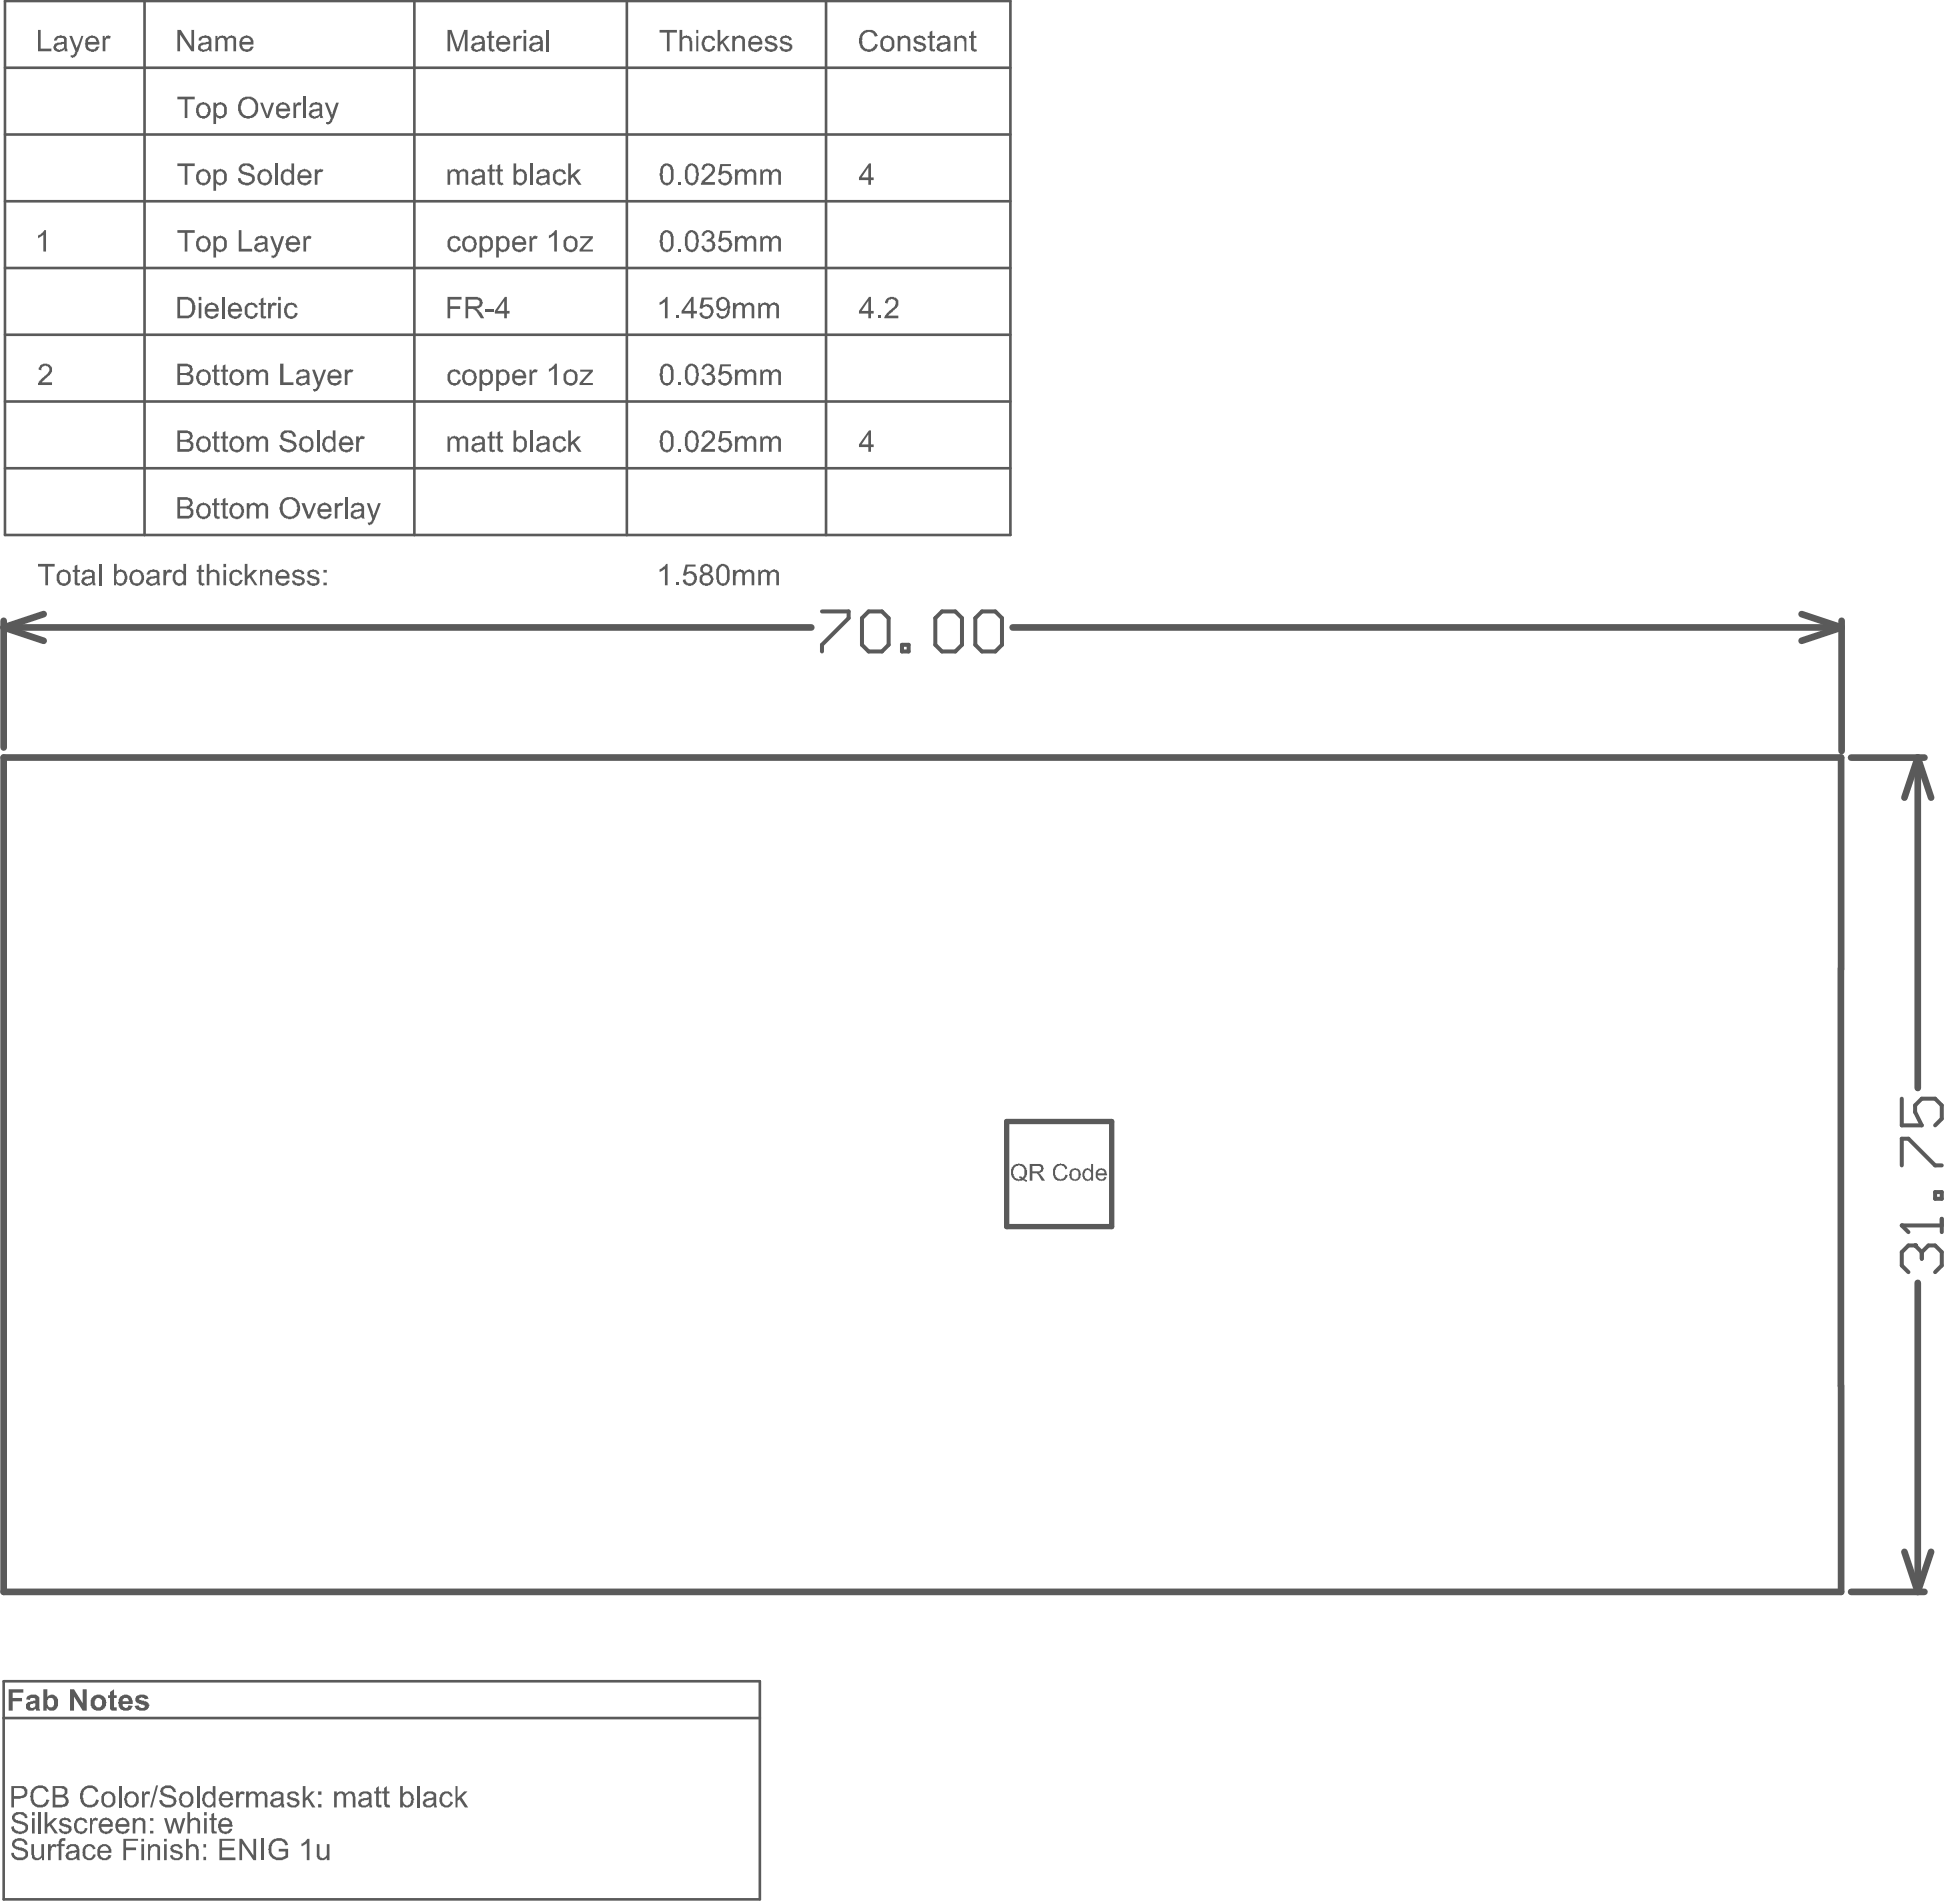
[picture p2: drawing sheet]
<svg xmlns="http://www.w3.org/2000/svg" width="247mm" height="241mm" viewBox="0 0 247 241" stroke-linecap="round" stroke-linejoin="round" font-family="sans-serif">
<path d="M127.7 142.2h13.3v13.3h-13.3z" fill="none" stroke="#5a5a5a" stroke-width=".68"/>
<g fill="#5a5a5a">
<path d="M134.1 147.6h.1a.91 .91 0 0 1 1.1 .5v.1l-.2 .1v-.2a.62 .62 0 0 0-.7-.3 .62 .62 0 0 0-.5 .6h-.1a.9 .9 0 0 0 .4 1.1h.2h.3a.6 .6 0 0 0 .5-.6l.2 .1-.1 .4a.86 .86 0 0 1-1.1 .3l-.2-.1a1.18 1.18 0 0 1-.4-1.2v-.2a.58 .58 0 0 1 .5-.5z"/>
<path d="M128.7 147.9v.1a1.1 1.1 0 0 0 0 1.2v.2l.5 .1h.3l-.3-.1 .1-.3 .5 .3v-.1a1.27 1.27 0 0 0 0-1.3l-.2-.1a.4 .4 0 0 0-.6-.1zM128.7 147.7l.3-.1a.86 .86 0 0 1 1 .3 1.25 1.25 0 0 1-.1 1.6l.4 .1-.1 .3-.4-.3-.4 .1a.79 .79 0 0 1-.9-.3h-.1a1.79 1.79 0 0 1-.1-1.4z"/>
<path d="M130.9 147.8v.7h.7a.35 .35 0 0 0 .5-.3 .35 .35 0 0 0-.5-.4zM130.6 147.6h1a.53 .53 0 0 1 .7 .3 .63 .63 0 0 1-.6 .9h.2l.1 .1 .5 .8h-.4l-.6-.9h-.6v.9h-.3z"/>
<path d="M136 148.4l-.1 .5a.46 .46 0 0 0 .4 .6 .46 .46 0 0 0 .5-.6 .46 .46 0 0 0-.4-.5zM135.8 148.3l.4-.1a.63 .63 0 0 1 .8 .6l.1 .1-.1 .5-.3 .3-.3 .1v-.1h-.4v-.1l-.2-.1-.2-.5 .1-.5h.1z"/>
<path d="M137.6 148.2h.2a.38 .38 0 0 1 .5 .2h.1v-.8h.2v2.1h-.2v-.2h-.1a.44 .44 0 0 1-.6 .2 .81 .81 0 0 1-.3-1.1v-.2zM137.8 148.4a.74 .74 0 0 0 .1 1.1h.1a.63 .63 0 0 0 .3-1l-.3-.1z"/>
<path d="M139.5 148.4l-.3 .4h.9l-.1-.4zM139.3 148.2h.2a.63 .63 0 0 1 .8 .6l.1 .2h-1.2l.1 .4h.1a.37 .37 0 0 0 .4 .1 .37 .37 0 0 0 .3-.3l.2 .1-.2 .4a.8 .8 0 0 1-1.1-.8 .68 .68 0 0 1 .3-.6z"/>
</g>
<g fill="none" stroke="#5a5a5a" stroke-width=".33">
<path d="M.6 17.1h127.6M.6 .1h127.6v67.7h-127.6zM.6 8.6h127.6M18.3 .1v67.7M52.6 .1v67.7M79.5 .1v67.7M104.8 .1v67.7M.6 34h127.6M.6 25.5h127.6M.6 59.4h127.6M.6 50.9h127.6M.6 42.4h127.6"/>
<path d="M.5 213.2h95.9v27.6h-95.9zM.5 217.8h95.9"/>
</g>
<g fill="#5a5a5a">
<path d="M27.2 54.8l.3-.1v.6h.3v.3h-.3v1.3l.3 .1 .1 .3-.2 .1-.4-.1-.1-.3v-1.4h-.3v-.3h.3z"/>
<path d="M28.3 54.8l.3-.1v.6h.3v.3h-.3v1.3l.3 .1v.3h-.1a.34 .34 0 0 1-.4 0 .34 .34 0 0 1-.1-.4v-1.3h-.3v-.3h.3z"/>
<path d="M31.3 55.3h.3v.3l.3-.2a.33 .33 0 0 1 .5-.1l.3 .2v.2l.3-.3a.65 .65 0 0 1 1 .4v1.5h-.3v-1.3a.39 .39 0 0 0-.3-.4 .39 .39 0 0 0-.5 .2l-.1 .1v1.4h-.3v-1.4a.32 .32 0 0 0-.4-.3 .32 .32 0 0 0-.4 .4h-.1v1.3h-.3z"/>
<path d="M35.8 54.7h.1a1.06 1.06 0 0 1 .9-.1l.3 .1 .4 .3 .1 .3-.4 .1-.1-.1a.59 .59 0 0 0-.6-.5l-.4 .1-.2 .2v.2v.2l1.1 .3a.66 .66 0 0 1 .6 1v.1a1.22 1.22 0 0 1-1.4 .4l-.3-.1a.58 .58 0 0 1-.4-.5l-.1-.3h.4l.1 .4a1.03 1.03 0 0 0 1.3 0l.1-.2-.1-.1a.32 .32 0 0 0-.4-.3v-.1h-.3l-.3-.2a.63 .63 0 0 1-.6-.3 .63 .63 0 0 1 .1-.7z"/>
<path d="M22.8 54.9v.9h.9v-.1a.38 .38 0 0 0 .4-.4 .38 .38 0 0 0-.4-.4zM22.8 56v.9h.8a.48 .48 0 0 0 .5-.2 .48 .48 0 0 0 0-.5l-.1-.1h-.3v-.1zM22.5 54.6h1.3l.1 .1a.58 .58 0 0 1 .5 .6v.4l-.4 .1 .1 .1a.63 .63 0 0 1 .5 .5 .63 .63 0 0 1-.2 .6l-.2 .2h-.2v.1h-1.5z"/>
<path d="M25.5 55.6a1.1 1.1 0 0 0-.2 1.1l.1 .2a.59 .59 0 0 0 .7 .1 .59 .59 0 0 0 .3-.6 .66 .66 0 0 0-.9-.8zM25.3 55.4l.2-.1a.99 .99 0 0 1 1.1 .4 .99 .99 0 0 1 0 1.1v.1l-.2 .3-.3 .1a.87 .87 0 0 1-1.1-.6l-.1-.6h.1v-.4z"/>
<path d="M29.8 55.6v.1a.81 .81 0 0 0-.2 1.2 .52 .52 0 0 0 .6 .1 .52 .52 0 0 0 .3-.5h.1v-.3l-.1-.4h-.1a.44 .44 0 0 0-.6-.2zM29.4 55.4l.4-.1a.78 .78 0 0 1 1 .5h.1a1.11 1.11 0 0 1-.4 1.4l-.2 .1a.86 .86 0 0 1-1-.4 1.27 1.27 0 0 1 0-1.2z"/>
<path d="M38.6 55.6l-.3 .3a1.26 1.26 0 0 0 .3 1.1h.1a.38 .38 0 0 0 .5-.1l.1-.1a1.23 1.23 0 0 0-.1-1.1zM38.3 55.4h.2v-.1a.96 .96 0 0 1 1.3 1.1v.2a.91 .91 0 0 1-1.4 .6l-.3-.1-.2-.7 .1-.6h.1v-.1z"/>
</g>
<path d="M40.3 54.6v2.7" fill="none" stroke="#5a5a5a" stroke-width=".34"/>
<g fill="#5a5a5a">
<path d="M45.2 55.3h.3v.3l.3-.3h.4l.1 .1-.1 .3h-.1a.34 .34 0 0 0-.4 0 .34 .34 0 0 0-.1 .3l-.1 .1v1.2h-.3z"/>
<path d="M86 48.5h.4v.3h-.4z"/>
<path d="M89.2 46.3a.82 .82 0 0 1 1.3 .2l.1 .2a.43 .43 0 0 1-.3 .6v.1l.4 .2v.2a.78 .78 0 0 1-.6 1 .8 .8 0 0 1-1.1-.7h.3a.49 .49 0 0 0 .7 .5l.3-.1v-.1a.56 .56 0 0 0-.1-.7 .56 .56 0 0 0-.6-.1l.1-.3 .1-.1a.39 .39 0 0 0 .4-.3 .39 .39 0 0 0-.2-.4l-.1-.1h-.2v.1a.32 .32 0 0 0-.4 .4l-.3-.1z"/>
<path d="M91.4 46.2h1.3v.3h-1.1l-.1 .7v-.1l.3-.1a.9 .9 0 0 1 1 .6 .9 .9 0 0 1-.4 1.1l-.1 .1a.84 .84 0 0 1-1.2-.5v-.2h.3a.5 .5 0 0 0 .3 .5 .5 .5 0 0 0 .6-.1l.2-.2v-.2a.57 .57 0 0 0-.3-.7 .57 .57 0 0 0-.8 .2h-.3z"/>
<path d="M93.2 46.9h.4v.2l.2-.1a.33 .33 0 0 1 .5-.1h.2l.2 .3 .1-.2h.1a.61 .61 0 0 1 .7-.1 .61 .61 0 0 1 .3 .6v1.3h-.3v-1.2a.38 .38 0 0 0-.4-.5 .38 .38 0 0 0-.4 .4h-.1v1.3h-.3v-1.2a.38 .38 0 0 0-.4-.5 .38 .38 0 0 0-.4 .5v1.2h-.4z"/>
<path d="M96.4 46.9h.3v.2h.1l.1-.2 .5-.1v.1h.2l.3 .3 .2-.2a.33 .33 0 0 1 .5-.1h.2l.3 .3v1.6h-.4v-1.2a.39 .39 0 0 0-.1-.4 .39 .39 0 0 0-.4-.1l-.2 .2v.3h-.1v1.2h-.4v-1.2a.28 .28 0 0 0 0-.4 .28 .28 0 0 0-.3-.1 .44 .44 0 0 0-.4 .5v1.2h-.4z"/>
<path d="M111.4 40h.3v.4h-.3z"/>
<path d="M112.5 37.8a1.06 1.06 0 0 1 1.4 .2 .85 .85 0 0 1-.3 1.1l-.9 .9h1.2v.4h-1.7v-.2l.2-.4 .9-.8a.72 .72 0 0 0 .1-1l-.2-.1-.4 .1-.2 .5-.4-.1v-.2z"/>
<path d="M57.1 30l.5-.1h.1h.3v.1l.3 .1 .1 .4h-.3l-.1-.1a.55 .55 0 0 0-.6-.1 .55 .55 0 0 0-.3 .6 .66 .66 0 0 0 .8 .7l.2-.4h.3v.1a.78 .78 0 0 1-1 .6 .76 .76 0 0 1-.6-.9v-.7z"/>
<path d="M67.2 29.9h.2v.3l.4-.3h.4l-.1 .4a.38 .38 0 0 0-.5 .2h-.1v1.4h-.3z"/>
<path d="M69.7 29.8h.2l.3-.3 .2-.3h.2v2.7h-.3v-2.1l-.7 .4v-.3z"/>
<path d="M73.6 29.9h1.6v.3l-1.3 1.4h1.3v.3h-1.7v-.3l1.3-1.4h-1.2z"/>
<path d="M109.5 4a1.62 1.62 0 0 1 1.6 0l.2 .6h-.3a.82 .82 0 0 0-1-.5 .82 .82 0 0 0-.6 .9 .96 .96 0 0 0 .6 1.2h.2a.72 .72 0 0 0 .8-.6l.3 .1a.88 .88 0 0 1-.7 .8 1.18 1.18 0 0 1-1.5-.6 1.81 1.81 0 0 1 .1-1.7z"/>
<path d="M113.9 4.6h.3v.2l.1-.2 .4-.1 .4 .1 .3 .1 .1 .3v1.5h-.4v-1.3a.34 .34 0 0 0-.4-.4l-.3 .1-.2 .2v1.4h-.3z"/>
<path d="M116.1 4.6h.3a.74 .74 0 0 1 1 .5h-.3a.32 .32 0 0 0-.5-.3 .28 .28 0 0 0-.3 0 .28 .28 0 0 0-.1 .3l.3 .1v.1l.5 .1a.54 .54 0 0 1 .4 .4 .54 .54 0 0 1-.2 .6l-.4 .2-.6-.1-.2-.2-.2-.3v-.1h.3a.64 .64 0 0 0 .9 .3l.1-.1a.22 .22 0 0 0 0-.3 .22 .22 0 0 0-.3-.1l-.6-.1-.1-.2a.51 .51 0 0 1 0-.8z"/>
<path d="M117.9 4l.4-.1v.7h.3v.2h-.3v1.4h.3v.3l-.3 .1v-.1a.34 .34 0 0 1-.4-.4v-1.3h-.2v-.2h.2z"/>
<path d="M121 4.6h.3v.2l.3-.2a.63 .63 0 0 1 1 .4v1.5h-.3v-1.3h-.1a.34 .34 0 0 0-.4-.4h-.2v.1a.39 .39 0 0 0-.2 .6v1h-.4z"/>
<path d="M123.2 4l.3-.1v.7h.3v.2h-.3v1.4h.3l.1 .3-.2 .1-.2-.1a.32 .32 0 0 1-.3-.4v-1.3h-.3v-.2h.3z"/>
<path d="M41.1 55.5l.3-.1v-.1h.4h.2l.2 .3v-1h.3v2.7h-.2v-.3l-.3 .3a.78 .78 0 0 1-1-.4h-.1v-.7v-.1v-.3h.1zM41.4 55.7v.1a.97 .97 0 0 0 0 1.1 .46 .46 0 0 0 .5 .2 .46 .46 0 0 0 .3-.5h.1v-.5a.6 .6 0 0 0-.5-.5z"/>
<path d="M43.6 55.6l-.2 .2v.3h1v-.3l-.2-.2zM43.4 55.4l.2-.1a.9 .9 0 0 1 1.1 .8l.1 .3h-1.5l.2 .5 .3 .1a.43 .43 0 0 0 .6-.3h.4h-.1a.59 .59 0 0 1-.5 .6 .92 .92 0 0 1-1.1-.4l-.1-.4v-.3l.1-.5z"/>
<path d="M84.3 46.5a.94 .94 0 0 0-.2 .9l-.1 .1 .1 .4a.52 .52 0 0 0 .4 .7 .52 .52 0 0 0 .6-.6l-.1-1.4-.3-.1v-.1zM84.2 46.2a.77 .77 0 0 1 1.1 .6l.1 .1v.4a1.65 1.65 0 0 1-.3 1.4l-.3 .1v.1l-.6-.1a1.46 1.46 0 0 1-.5-1.6l.1-.7z"/>
<path d="M87.5 46.5a1.86 1.86 0 0 0-.3 1.4l.1 .2a.49 .49 0 0 0 .7 .5l.1-.2v-.2h.1v-.4l.1-.1v-.4h-.1a.85 .85 0 0 0-.4-.9zM87.3 46.2l.3-.1a.9 .9 0 0 1 1 1.1v.1v.8a.87 .87 0 0 1-.9 .8l-.3-.1a1.29 1.29 0 0 1-.5-1.3 1.46 1.46 0 0 1 .4-1.3z"/>
<path d="M110.1 21.2l-.8 1.3h.8zM110.2 20.7h.3v1.8h.3v.3h-.3v.6h-.4v-.6h-1.2v-.3z"/>
<path d="M110.1 38.2l-.8 1.2h.8zM110.2 37.6h.3v1.8h.3v.4h-.3v.6h-.4v-.6h-1.2v-.4z"/>
<path d="M59.3 30.2a.93 .93 0 0 0 0 1.4h.3a.65 .65 0 0 0 .5-.9v-.2l-.2-.1a.44 .44 0 0 0-.6-.2zM59 30l.2-.1a.86 .86 0 0 1 1 .4l.2 .2 .1 .3-.1 .4a.86 .86 0 0 1-.9 .8l-.2-.1a.58 .58 0 0 1-.6-.6 1.08 1.08 0 0 1 .3-1.3z"/>
<path d="M60.8 29.9h.4v.3v-.1a.75 .75 0 0 1 .8-.1 .75 .75 0 0 1 .5 .6 .98 .98 0 0 1-.4 1.2v.1h-.2a.4 .4 0 0 1-.6-.1l-.1-.1v1h-.4zM61.3 30.3l-.1 .2a1.08 1.08 0 0 0 .2 1.1 .58 .58 0 0 0 .6-.1 .58 .58 0 0 0 .2-.6v-.4l-.2-.1a.36 .36 0 0 0-.6-.1z"/>
<path d="M62.9 29.9h.4v.3l.2-.3a.88 .88 0 0 1 1.1 .7 .98 .98 0 0 1-.4 1.2v.1l-.6 .1v-.1h-.2l-.1-.2v1h-.4zM63.5 30.2a1.14 1.14 0 0 0 0 1.4h.1a.38 .38 0 0 0 .5-.1h.1a1.27 1.27 0 0 0-.2-1.3z"/>
<path d="M65.6 30.2l-.2 .2v.1h-.1v.2h1.1l-.1-.2a.47 .47 0 0 0-.7-.3zM65.3 30h.1a.93 .93 0 0 1 1 .1 .93 .93 0 0 1 .3 .9h-1.4v.1a.58 .58 0 0 0 .5 .5 .58 .58 0 0 0 .6-.3h.3v.2a.78 .78 0 0 1-1.1 .4 .96 .96 0 0 1-.6-1.2v-.2z"/>
<path d="M72 30.3a1.27 1.27 0 0 0 0 1.3h.2a.58 .58 0 0 0 .6-.1 .58 .58 0 0 0 .1-.6 .62 .62 0 0 0-.7-.7zM71.8 30h.2v-.1a1.11 1.11 0 0 1 1.2 .4v.1a1.35 1.35 0 0 1-.3 1.4 .9 .9 0 0 1-.9 .1 .9 .9 0 0 1-.5-.9v-.5h.1z"/>
<path d="M112.2 4.9l-.1 .2a.71 .71 0 0 0 0 .9 .71 .71 0 0 0 .7 .2 1.16 1.16 0 0 0 .1-1.3l-.1-.1zM112 4.6h.2a.92 .92 0 0 1 1.1 .3l.1 .2a1.32 1.32 0 0 1-.3 1.3 .9 .9 0 0 1-1 .1 .9 .9 0 0 1-.4-.8v-.6z"/>
<path d="M119.3 5.7a.33 .33 0 0 0 .1 .5v.1l.3-.1a.34 .34 0 0 0 .4-.4l.1-.2zM119.1 4.6l.5-.1 .4 .1a.46 .46 0 0 1 .5 .5v1.4h.1h-.4v-.3l-.1 .1a.92 .92 0 0 1-1.3 0 .64 .64 0 0 1 .6-.9l.7-.1 .1-.1-.1-.1a.39 .39 0 0 0-.6-.3h-.1l-.2 .3h-.4l.1-.3z"/>
<path d="M22.8 38v2h1.1v-.1a.32 .32 0 0 0 .4-.4h.1v-.2a1.32 1.32 0 0 0-.4-1.2h-.1v-.1zM22.5 37.6h1a1.03 1.03 0 0 1 1.2 1.1h.1v.6h-.1a.58 .58 0 0 1-.3 .6l-.2 .4-.3 .1h-1.4z"/>
<path d="M25.2 37.6h.3v.5h-.3zM25.2 38.4h.3v2h-.3z"/>
<path d="M26.6 38.7l-.2 .1v.2h-.1v.2h1.1l-.1-.2a.47 .47 0 0 0-.7-.3zM26.3 38.5h.1a.93 .93 0 0 1 1 .1 .93 .93 0 0 1 .3 .9h-1.4v.1a.58 .58 0 0 0 .5 .5 .58 .58 0 0 0 .6-.3h.3v.1a.78 .78 0 0 1-1.1 .5 .96 .96 0 0 1-.6-1.2l.1-.5z"/>
</g>
<path d="M28.3 37.6v2.8" fill="none" stroke="#5a5a5a" stroke-width=".34"/>
<g fill="#5a5a5a">
<path d="M31.5 38.4h.1a.86 .86 0 0 1 1 .3h.1v.3h-.4l-.1-.2a.44 .44 0 0 0-.6-.1l-.2 .2v.4a.56 .56 0 0 0 .1 .6 .56 .56 0 0 0 .6 .2l.2-.2 .1-.2h.3v.1a.73 .73 0 0 1-.9 .6h-.1a.76 .76 0 0 1-.7-1v-.5z"/>
<path d="M33.1 37.9l.3-.2v.7h.4v.3h-.4v1.4h.4v.3h-.2a.34 .34 0 0 1-.4-.1 .34 .34 0 0 1-.1-.3v-1.3h-.3v-.3h.3z"/>
<path d="M34 38.4h.3v.3l.4-.4 .3 .1 .1 .1-.1 .2h-.1a.34 .34 0 0 0-.3 .1 .34 .34 0 0 0-.2 .3l-.1 .1v1.2h-.3z"/>
<path d="M36.4 38.5l.4-.1a.74 .74 0 0 1 .9 .6h-.3l-.1-.1a.39 .39 0 0 0-.6-.2l-.2 .1a.93 .93 0 0 0 .2 1.3h.1a.46 .46 0 0 0 .6-.3v-.1h.3v.2h-.1a.65 .65 0 0 1-.9 .5h-.1a.97 .97 0 0 1-.6-1.1l.1-.5h.1z"/>
<path d="M83.7 72.2l.5-.4 .3-.3h.2v2.7h-.4v-2.1v.1l-.6 .3z"/>
<path d="M85.8 73.9h.3v.3h-.3z"/>
<path d="M87 71.6h1.2v.2h-1l-.2 .8a.86 .86 0 0 1 1.1 .1 .86 .86 0 0 1 .2 1 .59 .59 0 0 1-.6 .5 .86 .86 0 0 1-1-.3l-.1-.4 .4-.1a.47 .47 0 0 0 .5 .6h.1a.65 .65 0 0 0 .5-.6 .65 .65 0 0 0-.4-.6 .4 .4 0 0 0-.6 .1l-.1 .1-.4-.1z"/>
<path d="M93 72.3h.3v.2l.3-.2a.33 .33 0 0 1 .5 0h.1l.3 .3 .1-.3h.1a.66 .66 0 0 1 1 .6v1.3h-.4v-1.3a.38 .38 0 0 0-.3-.4 .38 .38 0 0 0-.4 .4h-.1v1.3h-.4v-1.3a.39 .39 0 0 0-.4-.4 .39 .39 0 0 0-.3 .5h-.1v1.2h-.3z"/>
<path d="M96.2 72.3h.2v.2h.1l.2-.2 .4-.1v.1h.3l.2 .3 .3-.3a.33 .33 0 0 1 .5 0h.1l.3 .3v1.6h-.3v-1.2a.39 .39 0 0 0-.1-.4 .39 .39 0 0 0-.4-.1l-.3 .2v.2h-.1v1.3h-.3v-1.3a.28 .28 0 0 0 0-.3 .28 .28 0 0 0-.4-.1 .44 .44 0 0 0-.4 .5v1.2h-.3z"/>
<path d="M86 31.6h.4v.3h-.4z"/>
<path d="M89.2 29.4a.82 .82 0 0 1 1.3 .2l.1 .2a.43 .43 0 0 1-.3 .6v.1l.4 .2v.2a.78 .78 0 0 1-.6 1 .8 .8 0 0 1-1.1-.7l.3-.1a.49 .49 0 0 0 .7 .5h.3v-.1a.56 .56 0 0 0-.1-.7 .56 .56 0 0 0-.6-.2l.1-.2 .1-.1a.39 .39 0 0 0 .4-.3 .39 .39 0 0 0-.2-.5l-.1-.1h-.2v.1a.32 .32 0 0 0-.4 .4h-.3z"/>
<path d="M91.4 29.3h1.3v.2h-1.1l-.1 .8v-.1l.3-.1a.9 .9 0 0 1 1 .6 .9 .9 0 0 1-.4 1.1l-.1 .1a.84 .84 0 0 1-1.2-.5v-.2l.3-.1a.5 .5 0 0 0 .3 .5 .5 .5 0 0 0 .6 0l.2-.2v-.2a.57 .57 0 0 0-.3-.7 .57 .57 0 0 0-.8 .2l-.3-.1z"/>
<path d="M93.2 29.9h.4v.3l.2-.2a.33 .33 0 0 1 .5-.1h.2l.2 .4 .1-.3h.1a.61 .61 0 0 1 .7-.1 .61 .61 0 0 1 .3 .6v1.4h-.3v-1.3a.38 .38 0 0 0-.4-.4 .38 .38 0 0 0-.4 .3h-.1v1.4h-.3v-1.3a.38 .38 0 0 0-.4-.4 .38 .38 0 0 0-.4 .4v.1v1.2h-.4z"/>
<path d="M96.4 29.9h.3v.3h.1l.1-.3h.5h.2l.3 .4 .2-.3a.33 .33 0 0 1 .5-.1h.2l.3 .4v1.6h-.4v-1.2a.39 .39 0 0 0-.1-.4 .39 .39 0 0 0-.4-.1l-.2 .2v.2h-.1v1.3h-.4v-1.3a.28 .28 0 0 0 0-.3 .28 .28 0 0 0-.3-.1 .44 .44 0 0 0-.4 .5v1.2h-.4z"/>
<path d="M86 56.9h.4v.4h-.4z"/>
<path d="M89.3 54.7a1.08 1.08 0 0 1 1.2 .1 .85 .85 0 0 1-.2 1.3l-1 .8h1.4v.4h-1.8l.1-.4 .6-.6a1.21 1.21 0 0 0 .7-1.1l-.1-.2a.42 .42 0 0 0-.5-.2 .42 .42 0 0 0-.3 .4h-.1v.2l-.3-.1 .1-.3z"/>
<path d="M91.4 54.7h1.3v.2h-1.1l-.1 .8v-.1l.3-.1a.9 .9 0 0 1 1 .6 .9 .9 0 0 1-.4 1.1l-.1 .1a.84 .84 0 0 1-1.2-.5v-.2l.3-.1a.5 .5 0 0 0 .3 .5 .5 .5 0 0 0 .6-.1l.2-.1v-.2a.57 .57 0 0 0-.3-.7 .57 .57 0 0 0-.8 .2l-.3-.1z"/>
<path d="M93.2 55.3h.4v.3l.2-.2a.33 .33 0 0 1 .5-.1h.2l.2 .4 .1-.3h.1a.61 .61 0 0 1 .7-.1 .61 .61 0 0 1 .3 .6v1.4h-.3v-1.3a.38 .38 0 0 0-.4-.4 .38 .38 0 0 0-.4 .3h-.1v1.4h-.3v-1.3a.38 .38 0 0 0-.4-.4 .38 .38 0 0 0-.4 .4v.1v1.2h-.4z"/>
<path d="M96.4 55.3h.3v.3h.1l.1-.3h.5h.2l.3 .4 .2-.3a.33 .33 0 0 1 .5-.1h.2l.3 .4v1.6h-.4v-1.2a.39 .39 0 0 0-.1-.4 .39 .39 0 0 0-.4-.1l-.2 .2v.2h-.1v1.3h-.4v-1.3a.28 .28 0 0 0 0-.3 .28 .28 0 0 0-.3-.1 .44 .44 0 0 0-.4 .5v1.2h-.4z"/>
<path d="M4.9 29.8h.2l.3-.3 .2-.3h.2v2.7h-.3v-2.1l-.7 .4v-.3z"/>
<path d="M22.5 20.7h2.2v.4h-.9v2.3h-.4v-2.3h-.9z"/>
<path d="M30.6 20.8h.1a1.19 1.19 0 0 1 1.4 .3l.1 .4-.3 .1a.44 .44 0 0 0-.5-.5v-.1l-.4 .1a.37 .37 0 0 0-.3 .1 .37 .37 0 0 0-.1 .4l.2 .1 1 .3a.7 .7 0 0 1 .5 .7 .7 .7 0 0 1-.5 .6 .56 .56 0 0 1-.8 .1 .74 .74 0 0 1-.8-.8h.3l.2 .4a.95 .95 0 0 0 1.3-.2v-.1a.32 .32 0 0 0-.4-.4l-1-.3a.62 .62 0 0 1-.3-.6 .62 .62 0 0 1 .3-.5z"/>
<path d="M29.5 38.7l-.1 .1-.1 .4h1.1l-.1-.1a.49 .49 0 0 0-.7-.4zM29.3 38.5l.2-.1a.81 .81 0 0 1 1.1 .7l.1 .1v.3h-1.5l.1 .1a.57 .57 0 0 0 .3 .5 .57 .57 0 0 0 .6-.1l.2-.2h.3h-.1a.79 .79 0 0 1-1.1 .6h-.1a.74 .74 0 0 1-.5-.9l-.1-.1 .1-.1a.68 .68 0 0 1 .4-.7z"/>
<path d="M35.3 37.6h.3v.5h-.3zM35.3 38.4h.3v2h-.3z"/>
<path d="M89.3 71.8l-.1 .2a.38 .38 0 0 0 .1 .5l.1 .1a.38 .38 0 0 0 .5-.2h.1a.47 .47 0 0 0-.1-.5 .47 .47 0 0 0-.6-.1zM89.2 73v.2h-.1a.59 .59 0 0 0 .2 .7 .59 .59 0 0 0 .7 0v-.1a.41 .41 0 0 0 0-.7l-.2-.2zM89 71.7a.95 .95 0 0 1 1.3 .1v.3a.38 .38 0 0 1-.1 .5l-.2 .2a.79 .79 0 0 1 .3 1.2 .92 .92 0 0 1-1.3 0 .94 .94 0 0 1-.3-.9h.1v-.2l.4-.1a.68 .68 0 0 1-.2-1.1z"/>
<path d="M91.4 71.8a1.86 1.86 0 0 0-.2 1.5l.1 .3a.32 .32 0 0 0 .4 .4h.1a.3 .3 0 0 0 .3-.4l.1-.1v-.3a1.54 1.54 0 0 0-.3-1.4h-.1zM91.3 71.6l.4-.1a.87 .87 0 0 1 .8 .9v.3a1.9 1.9 0 0 1-.4 1.5h-.2a.76 .76 0 0 1-1-.7l-.1-.2a1.84 1.84 0 0 1 .4-1.6z"/>
<path d="M110.1 55.1l-.8 1.3h.8zM110.2 54.6h.3v1.8h.3v.3h-.3v.6h-.4v-.6h-1.2v-.3z"/>
<path d="M84.3 29.5a.94 .94 0 0 0-.2 1h-.1l.1 .5a.52 .52 0 0 0 .4 .6 .52 .52 0 0 0 .6-.6l-.1-1.3-.3-.2v-.1zM84.2 29.3a.77 .77 0 0 1 1.1 .6h.1v.5a1.65 1.65 0 0 1-.3 1.4l-.3 .1v.1l-.6-.1a1.46 1.46 0 0 1-.5-1.6l.1-.7z"/>
<path d="M87.5 29.5a1.86 1.86 0 0 0-.3 1.5l.1 .2a.49 .49 0 0 0 .7 .4l.1-.1v-.2h.1v-.4l.1-.1v-.4h-.1a.85 .85 0 0 0-.4-1zM87.3 29.3l.3-.1a.9 .9 0 0 1 1 1.1v.1v.7a.87 .87 0 0 1-.9 .9l-.3-.1a1.29 1.29 0 0 1-.5-1.4 1.46 1.46 0 0 1 .4-1.2z"/>
<path d="M84.3 54.9a.94 .94 0 0 0-.2 .9l-.1 .1 .1 .5a.52 .52 0 0 0 .4 .6 .52 .52 0 0 0 .6-.6l-.1-1.3-.3-.2v-.1zM84.2 54.7a.77 .77 0 0 1 1.1 .6h.1v.5a1.65 1.65 0 0 1-.3 1.4l-.3 .1v.1l-.6-.1a1.46 1.46 0 0 1-.5-1.6l.1-.7z"/>
<path d="M87.5 54.9a1.86 1.86 0 0 0-.3 1.5l.1 .2a.49 .49 0 0 0 .7 .4l.1-.1v-.2h.1v-.4l.1-.1v-.4h-.1a.85 .85 0 0 0-.4-1zM87.3 54.7l.3-.1a.9 .9 0 0 1 1 1.1v.1v.7a.87 .87 0 0 1-.9 .9l-.3-.1a1.29 1.29 0 0 1-.5-1.4 1.46 1.46 0 0 1 .4-1.2z"/>
<path d="M25.5 21.7v.1a.93 .93 0 0 0 0 1.4h.1a.49 .49 0 0 0 .7-.5h.1v-.4l-.1-.3-.2-.1a.44 .44 0 0 0-.6-.2zM25.2 21.6l.3-.1a.88 .88 0 0 1 1.1 .7l.1 .3a1.01 1.01 0 0 1-1.1 1v-.1h-.1a1 1 0 0 1-.6-1.1l.1-.4z"/>
<path d="M27.1 21.5h.3v.2h.1a.75 .75 0 0 1 .8-.2 .75 .75 0 0 1 .5 .7 .98 .98 0 0 1-.5 1.1v.1h-.1a.4 .4 0 0 1-.6-.1h-.2v.9h-.3zM27.6 21.8l-.1 .3a.69 .69 0 0 0-.1 .8 .69 .69 0 0 0 .8 .3l.1-.2a1.27 1.27 0 0 0-.1-1.3z"/>
<path d="M33.3 21.7v.1a.81 .81 0 0 0-.1 1.2 .52 .52 0 0 0 .5 .2 .52 .52 0 0 0 .4-.5h.1v-.4l-.1-.3-.2-.1a.44 .44 0 0 0-.6-.2zM33 21.6l.3-.1a.88 .88 0 0 1 1.1 .7l.1 .3a1.01 1.01 0 0 1-1.1 1v-.1h-.2v-.1a.3 .3 0 0 1-.4-.3h-.1v-.2v-.6z"/>
</g>
<path d="M35 20.7v2.7" fill="none" stroke="#5a5a5a" stroke-width=".34"/>
<g fill="#5a5a5a">
<path d="M39.9 21.5h.4v.2l.3-.3 .3 .1 .1 .1-.1 .2a.34 .34 0 0 0-.6 .3v1.3h-.4z"/>
<path d="M4.8 3.8h.4v2.4h1.3v.3h-1.7z"/>
<path d="M8.8 4.6h.3l.5 1.1 .1 .5 .6-1.6h.3l-.9 2.4-.2 .3h-.4h-.1v-.4a.24 .24 0 0 0 .2 .1 .24 .24 0 0 0 .2-.2h.1l.1-.3z"/>
<path d="M13 4.6h.3v.2h.1v-.2l.3-.1 .3 .1v.3h-.6v.2v1.4h-.4z"/>
<path d="M83.7 3.8h2.2v.3h-1v2.4h-.3v-2.4h-.9z"/>
<path d="M86.2 3.8h.3v1l.2-.2a.86 .86 0 0 1 1 .3l.1 .3v1.3h-.3v-1.3l-.1-.2a.5 .5 0 0 0-.7-.1 .5 .5 0 0 0-.2 .6v1h-.3z"/>
<path d="M89.3 4.6h.4a.78 .78 0 0 1 1 .5h-.4a.45 .45 0 0 0-.4-.3 .45 .45 0 0 0-.4 .3h-.1l-.1 .3v.3h.1a.46 .46 0 0 0 .3 .6 .46 .46 0 0 0 .6-.2l.1-.3h.3v.2a.91 .91 0 0 1-1.2 .5l-.1-.1a1.18 1.18 0 0 1-.3-1.3z"/>
<path d="M91 3.8h.4v1.5l.7-.7h.4l-.7 .7 .8 1.2h-.4l-.6-1-.2 .2v.8h-.4z"/>
<path d="M92.9 4.6h.3v.2v-.1l.3-.1a.33 .33 0 0 1 .5 0 .32 .32 0 0 1 .4 .3h.1v1.6h-.4v-1.4a.32 .32 0 0 0-.4-.3 .59 .59 0 0 0-.5 .6v1.1h-.3z"/>
<path d="M97.2 4.6h.3a.78 .78 0 0 1 1 .4v.1h-.3a.32 .32 0 0 0-.4-.3 .28 .28 0 0 0-.4 0 .28 .28 0 0 0 0 .3l.3 .2a.95 .95 0 0 1 .9 .6v.1a.92 .92 0 0 1-1.3 .4l-.2-.1-.2-.4h.4a.64 .64 0 0 0 .8 .3l.1-.1a.22 .22 0 0 0 0-.3 .22 .22 0 0 0-.2-.1l-.5-.1a.32 .32 0 0 1-.4-.4h-.1v-.3h.1z"/>
<path d="M99.1 4.6h.2a1.04 1.04 0 0 1 1.1 .3v.2h-.3a.45 .45 0 0 0-.8-.2l-.1 .1 .1 .2 .5 .1v.1a.62 .62 0 0 1 .7 .8l-.3 .2a.94 .94 0 0 1-1.1-.1l-.2-.4h.3a.32 .32 0 0 0 .4 .3 .36 .36 0 0 0 .4 0 .36 .36 0 0 0 .2-.4l-1.1-.3-.2-.4h.1v-.3z"/>
<path d="M86 23.1h.4v.3h-.4z"/>
<path d="M89.3 20.8a1.08 1.08 0 0 1 1.2 .2 .85 .85 0 0 1-.2 1.2l-1 .9h1.4v.3h-1.8l.1-.4 .6-.6a1.21 1.21 0 0 0 .7-1.1l-.1-.2a.42 .42 0 0 0-.5-.1 .42 .42 0 0 0-.3 .3h-.1v.3l-.3-.1v-.2z"/>
<path d="M91.4 20.8h1.3v.3h-1.1l-.1 .7v-.1h.3a.9 .9 0 0 1 1 .5 .9 .9 0 0 1-.4 1.1l-.1 .1a.84 .84 0 0 1-1.2-.5v-.1l.3-.1a.5 .5 0 0 0 .3 .5 .5 .5 0 0 0 .6-.1l.2-.2v-.1a.57 .57 0 0 0-.3-.8 .57 .57 0 0 0-.8 .2h-.3z"/>
<path d="M93.2 21.5h.4v.2l.2-.1a.33 .33 0 0 1 .5-.1h.2l.2 .3 .1-.2h.1a.61 .61 0 0 1 .7-.1 .61 .61 0 0 1 .3 .6v1.3h-.3v-1.2a.38 .38 0 0 0-.4-.5 .38 .38 0 0 0-.4 .4h-.1v1.3h-.3v-1.2a.38 .38 0 0 0-.4-.5 .38 .38 0 0 0-.4 .5v1.2h-.4z"/>
<path d="M96.4 21.5h.3v.2h.1l.1-.2 .5-.1v.1h.2l.3 .3 .2-.2a.33 .33 0 0 1 .5-.1h.2l.3 .3v1.6h-.4v-1.2a.39 .39 0 0 0-.1-.4 .39 .39 0 0 0-.4-.1l-.2 .2v.3h-.1v1.2h-.4v-1.2a.28 .28 0 0 0 0-.4 .28 .28 0 0 0-.3-.1 .44 .44 0 0 0-.4 .5v1.2h-.4z"/>
<path d="M22.5 3.8h.4l1.4 2.1v-2.1h.3v2.7h-.3l-1.5-2.1v2.1h-.3z"/>
<path d="M27.3 4.6h.3v.2l.2-.2 .4-.1 .1 .1a.45 .45 0 0 1 .5 .3l.1-.3h.4v-.1l.6 .1v.2v1.7h-.3v-1.2a.34 .34 0 0 0-.2-.5h-.3v.1a.34 .34 0 0 0-.3 .5v1.1h-.3v-1.4h-.1a.33 .33 0 0 0-.2-.3 .33 .33 0 0 0-.4 .1l-.1 .2v1.4h-.4z"/>
<path d="M57.1 47l.5-.2 .1 .1h.3v.1h.3l.1 .5h-.3l-.1-.2a.55 .55 0 0 0-.6-.1 .55 .55 0 0 0-.3 .6 .66 .66 0 0 0 .8 .8l.2-.5h.3v.1a.78 .78 0 0 1-1 .6 .76 .76 0 0 1-.6-.9v-.7z"/>
<path d="M67.2 46.9h.2v.2l.4-.3 .4 .1-.1 .3a.38 .38 0 0 0-.5 .2h-.1v1.4h-.3z"/>
<path d="M69.7 46.7h.2l.3-.2 .2-.4h.2v2.7h-.3v-2.1l-.7 .4v-.3z"/>
<path d="M73.6 46.9h1.6v.2l-1.3 1.5h1.3v.2h-1.7v-.2l1.3-1.5h-1.2z"/>
<path d="M4.4 226.6h.1a1.27 1.27 0 0 1 1.3 0h.1l.3 .6h-.4v-.1a.82 .82 0 0 0-1.5 .1 1.53 1.53 0 0 0 .3 1.6h.2a.74 .74 0 0 0 1-.5l.1-.1 .4 .1h-.1a.87 .87 0 0 1-1 .9 1.18 1.18 0 0 1-1.3-1.3 1.11 1.11 0 0 1 .3-1.2z"/>
<path d="M10.4 226.8a1.33 1.33 0 0 1 1.9-.1l.1 .5h.1h-.3h-.1a.79 .79 0 0 0-1.2-.4 1.41 1.41 0 0 0-.3 1.4v.1a.82 .82 0 0 0 1.1 .5l.3-.1 .2-.5 .3 .1a1.04 1.04 0 0 1-.9 .9 1.26 1.26 0 0 1-1.4-.8 2.07 2.07 0 0 1 .1-1.4z"/>
<path d="M35.9 21.6l.6-.2 .4 .2 .1 .1v-1h.3v2.7h-.3v-.2l-.1 .1a.77 .77 0 0 1-1.2-.5h-.1a1.32 1.32 0 0 1 .3-1.2zM36.2 21.7a1.16 1.16 0 0 0-.1 1.4 .56 .56 0 0 0 .7 0 .56 .56 0 0 0 .2-.7 .56 .56 0 0 0-.2-.6 .56 .56 0 0 0-.6-.1z"/>
<path d="M38.2 21.8l-.1 .4h1.1v-.1l-.2-.2a.44 .44 0 0 0-.6-.2zM38.1 21.6h.1a.84 .84 0 0 1 1.2 .3l.1 .7h-1.4a.59 .59 0 0 0 .3 .5 .59 .59 0 0 0 .6 0l.2-.3h.3a.91 .91 0 0 1-1 .7l-.1-.1a.58 .58 0 0 1-.6-.6h-.1a1.32 1.32 0 0 1 .4-1.2z"/>
<path d="M7.3 5.7l-.2 .2v.2l.2 .1 .3 .1v-.1h.3a.39 .39 0 0 0 .2-.6zM7.1 4.6l.7-.1 .1 .1h.3l.3 .2v1.4v.3h.1h-.4v-.3h-.1a.76 .76 0 0 1-1.2 0h-.1l.1-.4a.3 .3 0 0 1 .3-.3l.7-.2a.23 .23 0 0 0 .2-.1 .23 .23 0 0 0-.1-.3l-.2-.1a.46 .46 0 0 0-.6 .3h-.3v-.1v-.2z"/>
<path d="M11.4 4.8l-.1 .2-.1 .3h1.1l-.1-.1a.49 .49 0 0 0-.7-.4zM11.2 4.6h.2a.81 .81 0 0 1 1.1 .6l.1 .1v.4h-1.4a.57 .57 0 0 0 .3 .5 .57 .57 0 0 0 .6 0l.2-.3h.3l-.1 .1a.79 .79 0 0 1-1.1 .5h-.1a.74 .74 0 0 1-.5-.8l-.1-.1 .1-.2a.68 .68 0 0 1 .4-.7z"/>
<path d="M88.3 3.8h.3v.4h-.3zM88.3 4.6h.3v1.9h-.3z"/>
<path d="M95.4 4.9l-.2 .4h1.1v-.3l-.3-.2zM95.2 4.6h.2a.84 .84 0 0 1 1.2 .4l.1 .7h-1.5a.59 .59 0 0 0 .4 .5 .59 .59 0 0 0 .6 0l.1-.3h.4l-.1 .2a.78 .78 0 0 1-1 .4 .76 .76 0 0 1-.7-.9l.1-.6z"/>
<path d="M84.3 21.1a.94 .94 0 0 0-.2 .9l-.1 .1 .1 .4a.52 .52 0 0 0 .4 .7 .52 .52 0 0 0 .6-.6l-.1-1.4-.3-.1v-.1zM84.2 20.8a.77 .77 0 0 1 1.1 .6l.1 .1v.4a1.65 1.65 0 0 1-.3 1.4l-.3 .1v.1l-.6-.1a1.46 1.46 0 0 1-.5-1.6l.1-.7z"/>
<path d="M87.5 21.1a1.86 1.86 0 0 0-.3 1.4l.1 .3a.49 .49 0 0 0 .7 .4l.1-.2v-.2h.1v-.4l.1-.1v-.4h-.1a.85 .85 0 0 0-.4-.9zM87.3 20.8l.3-.1a.9 .9 0 0 1 1 1.1v.1v.8a.87 .87 0 0 1-.9 .8l-.3-.1a1.29 1.29 0 0 1-.5-1.3 1.46 1.46 0 0 1 .4-1.3z"/>
<path d="M25.5 5.7v.1a.24 .24 0 0 0 0 .3 .24 .24 0 0 0 .2 .1l.1 .1 .4-.1 .2-.1v-.2a.19 .19 0 0 0 .1-.2 .19 .19 0 0 0-.3-.1zM25.3 4.7l.3-.1h.3a.66 .66 0 0 1 .9 .5v1.3l.1 .1h-.3l-.1-.3-.3 .3-.3 .1h-.3v-.1a.51 .51 0 0 1-.5-.5 .51 .51 0 0 1 .4-.5v-.1l.7-.1a.22 .22 0 0 0 .3-.2 .22 .22 0 0 0-.2-.2v-.1h-.2a.53 .53 0 0 0-.6 .3h-.4h.1z"/>
<path d="M30.8 5l-.1 .3h1.1v-.1a.58 .58 0 0 0-.4-.4 .58 .58 0 0 0-.6 .2zM30.6 4.7l.4-.1a.86 .86 0 0 1 1 .3 .7 .7 0 0 1 .1 .8h-1.4a.57 .57 0 0 0 .4 .6 .57 .57 0 0 0 .7-.4h.3v.1a.84 .84 0 0 1-1.1 .5h-.1a1.19 1.19 0 0 1-.5-1.2z"/>
<path d="M59.3 47.1a.93 .93 0 0 0 0 1.5h.3a.65 .65 0 0 0 .5-1v-.2l-.2-.1a.44 .44 0 0 0-.6-.2zM59 47l.2-.1a.86 .86 0 0 1 1 .3h.1l.2 .5-.1 .4a.86 .86 0 0 1-.9 .8l-.2-.1a.58 .58 0 0 1-.6-.6 1.08 1.08 0 0 1 .3-1.2z"/>
<path d="M60.8 46.9h.4v.2v-.1a.75 .75 0 0 1 .8-.1 .75 .75 0 0 1 .5 .7 .98 .98 0 0 1-.4 1.1v.1h-.2a.4 .4 0 0 1-.6-.1h-.1v.9h-.4zM61.3 47.2l-.1 .2a1.08 1.08 0 0 0 .2 1.2 .58 .58 0 0 0 .6-.2 .58 .58 0 0 0 .2-.6v-.3l-.2-.2a.36 .36 0 0 0-.6-.1z"/>
<path d="M62.9 46.9h.4v.2l.2-.2a.88 .88 0 0 1 1.1 .7 .98 .98 0 0 1-.4 1.1v.1l-.6 .1v-.1h-.2l-.1-.1v.9h-.4zM63.5 47.1a1.14 1.14 0 0 0 0 1.5h.1a.38 .38 0 0 0 .5-.2h.1a1.27 1.27 0 0 0-.2-1.3z"/>
<path d="M65.6 47.1l-.2 .2v.2h-.1v.1h1.1l-.1-.1a.47 .47 0 0 0-.7-.4zM65.3 47h.1a.93 .93 0 0 1 1 0 .93 .93 0 0 1 .3 1h-1.4v.1a.58 .58 0 0 0 .5 .5 .58 .58 0 0 0 .6-.4h.3v.2a.78 .78 0 0 1-1.1 .4 .96 .96 0 0 1-.6-1.2l.1-.5z"/>
<path d="M72 47.2a1.27 1.27 0 0 0 0 1.3l.2 .1a.58 .58 0 0 0 .6-.2 .58 .58 0 0 0 .1-.6 .62 .62 0 0 0-.7-.7zM71.8 47h.2v-.1a1.11 1.11 0 0 1 1.2 .3v.1a1.35 1.35 0 0 1-.3 1.4 .9 .9 0 0 1-.9 .1 .9 .9 0 0 1-.5-.8v-.6h.1z"/>
<path d="M1.8 226.7v1h.9h.1a.35 .35 0 0 0 .3-.5l-.1-.4-.3-.1zM1.4 226.5h1.1a.78 .78 0 0 1 1 .6 .78 .78 0 0 1-.7 .9l-1 .1v1.1h-.4z"/>
<path d="M7 226.7v.9h.7a.39 .39 0 0 0 .5-.3 .39 .39 0 0 0-.3-.5l-.1-.1zM7 227.9v.9h.8a.44 .44 0 0 0 .5-.4h.1l-.1-.1a.35 .35 0 0 0-.5-.4zM6.7 226.5h1.1a.68 .68 0 0 1 .7 .9l-.3 .3a.65 .65 0 0 1 .4 1l-.1 .2-.2 .1v.1l-1.6 .1z"/>
<path d="M13.3 227.6l-.1 .4a.67 .67 0 0 0 .7 .9 .92 .92 0 0 0 .1-1.4 .65 .65 0 0 0-.7 .1zM13.1 227.3a.98 .98 0 0 1 1.2 0 .98 .98 0 0 1 .3 1.1l-.1 .3a.44 .44 0 0 1-.5 .4v.1a.93 .93 0 0 1-1.1-.8v-.7z"/>
</g>
<path d="M15.2 226.5v2.7" fill="none" stroke="#5a5a5a" stroke-width=".34"/>
<g fill="#5a5a5a">
<path d="M18 227.2h.3v.3l.2-.3h.4h.1l-.1 .4a.24 .24 0 0 0-.3-.1 .24 .24 0 0 0-.2 .2v1.5h-.4z"/>
<path d="M19.8 226.4h.2l-.7 2.8h-.3z"/>
<path d="M20.6 226.6a1.12 1.12 0 0 1 1.6 .3l.1 .3h-.3h-.1a.63 .63 0 0 0-1-.4l-.3 .3 .1 .2 .6 .3a1 1 0 0 1 1.1 .8l-.1 .1a.58 .58 0 0 1-.6 .6v.1a1.18 1.18 0 0 1-1.4-.6l-.1-.3h.4a.81 .81 0 0 0 1 .5h.2a.41 .41 0 0 0 .2-.5 .41 .41 0 0 0-.4-.3l-.6-.2a.69 .69 0 0 1-.5-1.1z"/>
<path d="M16.2 227.6v.4h-.1l.1 .5a.52 .52 0 0 0 .5 .4 .52 .52 0 0 0 .5-.4l.1-.2a.74 .74 0 0 0-.6-.9zM16.1 227.3a.93 .93 0 0 1 1.3 .3l.1 .1a1.19 1.19 0 0 1-.3 1.4 1.14 1.14 0 0 1-1.3-.3l-.2-.8h.1l.1-.5z"/>
<path d="M23.2 227.6l-.2 .5v.2h.1a.52 .52 0 0 0 .4 .6 .52 .52 0 0 0 .6-.4l.1-.2a.74 .74 0 0 0-.6-.9zM23 227.3a1.1 1.1 0 0 1 1.2 0 1.21 1.21 0 0 1 .1 1.6 .9 .9 0 0 1-1.5-.4l-.1-.4 .1-.6z"/>
</g>
<path d="M25.1 226.5v2.7" fill="none" stroke="#5a5a5a" stroke-width=".34"/>
<g fill="#5a5a5a">
<path d="M29.9 227.2h.4v.3l.1-.2a.48 .48 0 0 1 .6-.1v.4a.35 .35 0 0 0-.4-.1 .35 .35 0 0 0-.2 .3l-.1 .2v1.2h-.4z"/>
<path d="M31.2 227.2h.4v.3v-.1a.63 .63 0 0 1 1.1 0v.1a.63 .63 0 0 1 1.1-.2l.1 .4v1.5h-.3v-1.5h-.1v-.2a.51 .51 0 0 0-.5 0 .51 .51 0 0 0-.3 .5v1.2h-.3v-1.3a.39 .39 0 0 0-.2-.4 .39 .39 0 0 0-.5 .1l-.1 .2v1.4h-.4z"/>
<path d="M36.6 227.2h.9l.3 .1 .1 .4h-.3a.32 .32 0 0 0-.5-.3h-.1a.3 .3 0 0 0-.2 .4l.8 .3a.53 .53 0 0 1 .4 .5 .53 .53 0 0 1-.4 .5v.1h-.7l-.1-.1a.3 .3 0 0 1-.3-.3h-.1v-.2l.3-.1a.44 .44 0 0 0 .5 .4 .34 .34 0 0 0 .4-.4l-.8-.3a.32 .32 0 0 1-.3-.5v-.3z"/>
<path d="M38.4 226.5h.3v1.5l.8-.8h.4l-.7 .7 .8 1.3h-.4l-.6-1-.3 .1v.9h-.3z"/>
<path d="M42.4 227.2h.3v.3a.61 .61 0 0 1 .6-.4 .61 .61 0 0 1 .5 .4l.1-.1a.66 .66 0 0 1 1.1 .1l.1 .3v1.4h-.4v-1.4v-.2a.34 .34 0 0 0-.6 0l-.2 .1v1.5h-.3v-1.4a.38 .38 0 0 0-.4-.4 .38 .38 0 0 0-.4 .3h-.1v1.5h-.3z"/>
<path d="M47.7 226.7l.3-.2v.7h.4v.2h-.4v1.4h.4v.4h-.1a.44 .44 0 0 1-.5-.1 .44 .44 0 0 1-.1-.5v-1.2h-.2v-.2h.2z"/>
<path d="M48.7 226.7l.4-.2v.7h.3v.2h-.3v1.4h.3l.1 .4h-.5v-.1h-.2v-.3h-.1v-1.4h-.2v-.2h.2z"/>
<path d="M26.1 227.2h.6l.3 .2v-.9h.3v2.7h-.2v-.3a.77 .77 0 0 1-.8 .3 .77 .77 0 0 1-.6-.7l-.1-.2 .1-.6zM26.2 227.5l-.1 .1a1.07 1.07 0 0 0 .1 1.2 .52 .52 0 0 0 .8-.3l.1-.1v-.4l-.1-.3-.2-.1a.4 .4 0 0 0-.6-.1z"/>
<path d="M28.3 227.5l-.2 .5h1.1v-.3l-.2-.2-.2-.1zM28.2 227.2a1.08 1.08 0 0 1 1.2 .3l.2 .8h-1.5l.1 .2a.52 .52 0 0 0 .5 .4 .52 .52 0 0 0 .5-.4l.3 .1v.1a.58 .58 0 0 1-.5 .4v.1a.9 .9 0 0 1-1.2-.8 1.11 1.11 0 0 1 .4-1.2z"/>
<path d="M34.8 228.3l-.1 .2a.3 .3 0 0 0 0 .3 .3 .3 0 0 0 .3 .1h.3v-.1a.35 .35 0 0 0 .3-.5v-.1zM34.7 227.2a1.27 1.27 0 0 1 1.2 .2v1.4h.1v.3l.1 .1h-.4v-.3a1.02 1.02 0 0 1-1.4 0v-.1a.33 .33 0 0 1 .1-.5l.2-.2 1-.2a.42 .42 0 0 0-.1-.4 .42 .42 0 0 0-.5-.1l-.3 .3v.1l-.4-.1 .1-.2z"/>
<path d="M40.3 227.2h.5v.4h-.5zM40.3 228.8h.5v.4h-.5z"/>
<path d="M45.9 228.3v.1a.26 .26 0 0 0-.1 .3 .26 .26 0 0 0 .2 .2h.4l.1-.1a.51 .51 0 0 0 .3-.6zM45.8 227.2h.4a.68 .68 0 0 1 .9 .7v1h.1v.3h-.3v-.3a1.19 1.19 0 0 1-1.4 .1v-.1a.55 .55 0 0 1 0-.6 .55 .55 0 0 1 .5-.2l.7-.2a.24 .24 0 0 0 .1-.3 .24 .24 0 0 0-.3-.1v-.1h-.4v.1l-.3 .1v.2l-.3-.1 .1-.3z"/>
<path d="M51.3 227.5a1.03 1.03 0 0 0 0 1.3l.2 .1 .4-.1 .2-.4a.78 .78 0 0 0-.4-1zM50.8 226.5h.3v.9h.1a.63 .63 0 0 1 1 0l.2 .3v.2a.98 .98 0 0 1-.4 1.2l-.6 .1-.3-.3v.3h-.3z"/>
</g>
<path d="M53 226.5v2.7" fill="none" stroke="#5a5a5a" stroke-width=".34"/>
<g fill="#5a5a5a">
<path d="M56.2 227.2h.1a.7 .7 0 0 1 1.1 .5l-.3 .1a.47 .47 0 0 0-.5-.4 .47 .47 0 0 0-.4 .4l-.1 .1a.78 .78 0 0 0 .6 1l.4-.2v-.3l.3 .1a.73 .73 0 0 1-.8 .7 .95 .95 0 0 1-.9-1.3l.1-.3z"/>
<path d="M57.8 226.5h.2v1.5l.9-.8h.4l-.8 .7 .9 1.3h-.4l-.7-1-.3 .1v.9h-.2z"/>
<path d="M1.9 229.9l.2-.1a1.15 1.15 0 0 1 1.3 .4l.1 .3h-.4a.6 .6 0 0 0-.5-.5l-.3 .1a.37 .37 0 0 0-.4 .1 .37 .37 0 0 0 0 .4l.1 .2 .5 .1a1.54 1.54 0 0 1 1.1 .6 .78 .78 0 0 1-.8 1l-.1 .1h-.3v-.1a.76 .76 0 0 1-1-.9h.4l.1 .4a1.03 1.03 0 0 0 1.3 0 .46 .46 0 0 0-.2-.6l-.5-.2a.89 .89 0 0 1-1-.7v-.2z"/>
<path d="M54.1 228.3v.1a.22 .22 0 0 0-.1 .2 .22 .22 0 0 0 .1 .2v.1a.65 .65 0 0 0 .9-.7zM54 227.2a1.68 1.68 0 0 1 1.2 .1l.1 .2v1.4l.1 .3h-.3v-.3h-.1a1.05 1.05 0 0 1-1.3 .1v-.1a.55 .55 0 0 1 0-.6 .55 .55 0 0 1 .5-.2l.7-.2a.24 .24 0 0 0 .1-.3 .24 .24 0 0 0-.3-.1v-.1h-.4v.1l-.2 .1v.2l-.4-.1v-.1z"/>
<path d="M4.1 229.8h.3v.4h-.3zM4.1 230.5h.3v2h-.3z"/>
</g>
<path d="M5 229.8v2.7" fill="none" stroke="#5a5a5a" stroke-width=".34"/>
<g fill="#5a5a5a">
<path d="M5.7 229.8h.3v1.5l.9-.8h.4l-.8 .8 .9 1.2h-.5l-.6-1-.3 .2v.8h-.3z"/>
<path d="M7.7 230.6l.4-.1h.6l.3 .3 .1 .2h-.4h-.1a.44 .44 0 0 0-.6-.2 .22 .22 0 0 0-.1 .2 .22 .22 0 0 0 .2 .2v.1l.5 .1a.58 .58 0 0 1 .4 .9 .92 .92 0 0 1-1.3 0l-.2-.1-.1-.3h.4a.47 .47 0 0 0 .7 .3 .26 .26 0 0 0 .2-.3 .26 .26 0 0 0-.3-.2v-.1h-.4a.47 .47 0 0 1-.5-.6z"/>
<path d="M9.7 230.6a1.18 1.18 0 0 1 1.3 .2l.1 .3h-.4a.45 .45 0 0 0-.7-.2h-.1a1.27 1.27 0 0 0 0 1.2l.3 .1a.46 .46 0 0 0 .5-.4h.4v.1a.77 .77 0 0 1-1.1 .6h-.1a1.12 1.12 0 0 1-.3-1.6z"/>
<path d="M11.4 230.5h.3v.3h.1v-.3h.3l.3 .1-.1 .3-.2-.1-.1 .1a.26 .26 0 0 0-.3 .1 .26 .26 0 0 0 .1 .3l-.1 .1v1.1h-.3z"/>
<path d="M16.8 230.5h.4v.3v-.1l.2-.1a.33 .33 0 0 1 .5-.1h.1a.3 .3 0 0 1 .4 .4v1.6h-.3v-1.3a.41 .41 0 0 0-.3-.4 .41 .41 0 0 0-.5 .2l-.1 .2v1.3h-.4z"/>
<path d="M20.8 230.5h.3l.5 1.6 .4-1.6h.3l.5 1.6 .4-1.6h.3l-.6 2h-.3l-.4-1.5-.5 1.5h-.3z"/>
<path d="M23.8 229.8h.3v1v-.1l.3-.2a.64 .64 0 0 1 1 .5v1.5h-.4v-1.4a.32 .32 0 0 0-.4-.3 .32 .32 0 0 0-.4 .3h-.1v1.4h-.3z"/>
<path d="M26.8 230l.4-.1v.6h.3v.3h-.3v1.3l.3 .1v.3h-.2a.34 .34 0 0 1-.3 0 .34 .34 0 0 1-.2-.4v-1.3h-.2v-.3h.2z"/>
<path d="M1.7 233.3l.2-.1a1.19 1.19 0 0 1 1.5 .3l.1 .4h-.4v-.1a.85 .85 0 0 0-1.1-.3v.1a.26 .26 0 0 0-.1 .3 .26 .26 0 0 0 .2 .2v.1l.4 .1a1.21 1.21 0 0 1 1.1 .6v.5a1.24 1.24 0 0 1-1.3 .5 .87 .87 0 0 1-.9-.9v-.1h.4v.1a.64 .64 0 0 0 .8 .5h.1a.44 .44 0 0 0 .5-.4 .44 .44 0 0 0-.6-.4v-.1h-.1a1.02 1.02 0 0 1-1-.8z"/>
<path d="M4 233.8h.3v1.4l.1 .2a.41 .41 0 0 0 .7 0l.1-.1v-1.5h.4v2.1h-.3v-.4a.75 .75 0 0 1-1.2 0l-.1-.3z"/>
<path d="M6.1 233.8h.3v.4l.2-.2a.36 .36 0 0 1 .6-.1l-.1 .4a.35 .35 0 0 0-.4-.1 .35 .35 0 0 0-.2 .3l-.1 .2v1.2h-.3z"/>
<path d="M7.6 233.2l.7-.1v.3a.36 .36 0 0 0-.4 .1 .36 .36 0 0 0-.1 .3h.4v.3h-.4v1.8h-.4v-1.8h-.2v-.3h.2v-.3z"/>
<path d="M10.8 233.9l.3-.1a.78 .78 0 0 1 1 .6l-.3 .1a.44 .44 0 0 0-.5-.4l-.3 .1a1.52 1.52 0 0 0-.1 1.2h.1a.42 .42 0 0 0 .4 .2 .42 .42 0 0 0 .4-.3v-.2l.4 .1-.1 .1a.82 .82 0 0 1-1 .6 .82 .82 0 0 1-.6-1h-.1h.1v-.5z"/>
<path d="M15.6 233.2h1.9v.2h-1.5v.9h1.3v.3h-1.3v1.3h-.4z"/>
<path d="M18.8 233.8h.2v.4a.76 .76 0 0 1 1.3 0v1.7h-.3v-1.2a.34 .34 0 0 0-.3-.5v-.1l-.2 .1a.32 .32 0 0 0-.4 .4l-.1 .1v1.2h-.2z"/>
<path d="M21.8 233.9h.2a.7 .7 0 0 1 1.1 .4l-.3 .1a.35 .35 0 0 0-.6-.3l-.1 .1a.17 .17 0 0 0-.2 .1 .17 .17 0 0 0 .2 .2v.1l.7 .2a.53 .53 0 0 1 .4 .5 .53 .53 0 0 1-.4 .5v.1h-.7l-.1-.1a.3 .3 0 0 1-.3-.4h-.1v-.1l.3-.1 .1 .3 .4 .1a.34 .34 0 0 0 .4-.4l-.3-.2a.95 .95 0 0 1-.9-.6l.1-.3z"/>
<path d="M23.6 233.2h.3v.9l.1-.1a.63 .63 0 0 1 .7-.2 .63 .63 0 0 1 .4 .6h.1v1.5h-.3v-1.4l-.1-.2-.2-.1a.33 .33 0 0 0-.5 .1l-.2 .1v1.5h-.3z"/>
<path d="M27.8 233.2h2v.2h-1.6v.9h1.5v.3h-1.5v.9h1.7v.4h-2.1z"/>
<path d="M30.4 233.2h.3l1.4 2.1v-2.1h.4v2.7h-.4l-1.4-2.1v2.1h-.3z"/>
<path d="M13 230.9l-.1 .4h1.1v-.3h-.2a.44 .44 0 0 0-.6-.2zM12.8 230.7l.4-.2a.87 .87 0 0 1 .9 .2 .87 .87 0 0 1 .2 .9h-1.4v.2a.58 .58 0 0 0 .5 .4 .45 .45 0 0 0 .6-.3h.3v.1a.91 .91 0 0 1-1.2 .5l-.1-.1a.3 .3 0 0 1-.3-.3l-.1-.1a1.15 1.15 0 0 1 .2-1.2z"/>
<path d="M15.1 230.9l-.1 .4h1.1v-.2l-.2-.1a.44 .44 0 0 0-.6-.2zM14.9 230.7l.3-.2a.92 .92 0 0 1 1.2 .7v.4h-1.4l.1 .4a.59 .59 0 0 0 1-.1h.3v.1a.92 .92 0 0 1-1.3 .4 1.18 1.18 0 0 1-.5-1.2h.1v-.2h.1z"/>
<path d="M19 230.5h.5v.4h-.5zM19 232.1h.5v.4h-.5z"/>
<path d="M25.9 229.8h.3v.4h-.3zM25.9 230.5h.3v2h-.3z"/>
<path d="M28.2 230.9l-.2 .4h1.1v-.3l-.3-.2zM27.9 230.7l.6-.2h.2a.73 .73 0 0 1 .7 .9l.1 .1-.1 .1h-1.4l.1 .2a.44 .44 0 0 0 .5 .4h.2l.3-.3h.3v.1a.91 .91 0 0 1-1.1 .5l-.1-.1a.3 .3 0 0 1-.4-.3l-.1-.1a1.33 1.33 0 0 1 .2-1.3z"/>
<path d="M8.8 235l-.1 .1a.34 .34 0 0 0 0 .4 .34 .34 0 0 0 .4 .1h.2l.3-.2 .1-.5zM8.7 233.9a1.18 1.18 0 0 1 1.3 .2l.1 .3v1.4l.1 .1h-.4l-.1-.3a1.01 1.01 0 0 1-1.2 .1 .58 .58 0 0 1 .3-.9l.9-.2a.51 .51 0 0 0-.4-.5 .51 .51 0 0 0-.6 .4l-.3-.1 .1-.2z"/>
<path d="M12.9 234.2l-.2 .3v.2h1.1v-.2a.58 .58 0 0 0-.6-.4zM12.8 233.9a.99 .99 0 0 1 1.2 .3l.1 .3v.4h-1.4a.56 .56 0 0 0 .4 .7 .56 .56 0 0 0 .7-.4l.3 .1-.2 .4a.96 .96 0 0 1-1.6-.5 .98 .98 0 0 1 .5-1.2z"/>
<path d="M17.9 233.2h.4v.3h-.4zM17.9 233.8h.4v2.1h-.4z"/>
<path d="M20.8 233.2h.3v.3h-.3zM20.8 233.8h.3v2.1h-.3z"/>
<path d="M25.8 233.8h.3v.5h-.3zM25.8 235.4h.3v.5h-.3z"/>
</g>
<path d="M33.3 233.2v2.7" fill="none" stroke="#5a5a5a" stroke-width=".34"/>
<g fill="#5a5a5a">
<path d="M34.6 233.2h.1a1.35 1.35 0 0 1 1.7 .3l.1 .4-.3 .1-.1-.2a.58 .58 0 0 0-.6-.4h-.5l-.3 .3a1.37 1.37 0 0 0 0 1.6 1.22 1.22 0 0 0 1.5 0v-.5h-.8v-.4h1.1v1.1l-.1 .1a1.63 1.63 0 0 1-2.1-.2l-.1-.4h-.1v-.2a1.84 1.84 0 0 1 .2-1.3z"/>
<path d="M38.2 233.8l.5-.2a.64 .64 0 0 1 .5-.4v2.7h-.3v-2.1l-.3 .1v.1h-.2v.1h-.2z"/>
<path d="M40.2 233.8h.3v1.2a.44 .44 0 0 0 .3 .6 .44 .44 0 0 0 .6-.3v-1.5h.4v2.1h-.4v-.4a.68 .68 0 0 1-.8 .3 .68 .68 0 0 1-.4-.7z"/>
<path d="M1.1 214.2h1.9v.4h-1.4v.7h1.2v.4h-1.2v1.2h-.5z"/>
<path d="M8.9 214.2h.5l1.1 1.8v-1.8h.5v2.7h-.5l-1.1-1.8v1.8h-.5z"/>
<path d="M14 214.5l.5-.3v.8h.3v.3h-.3v1.2h.3v.4h-.2a.5 .5 0 0 1-.6-.1 .5 .5 0 0 1 0-.6v-.9h-.3v-.3h.3z"/>
<path d="M17.4 215l.7-.1a.8 .8 0 0 1 .8 .5l-.5 .1a.44 .44 0 0 0-.6-.2h-.1v.3l.8 .1 .4 .4a.33 .33 0 0 1-.1 .5v.1a1.18 1.18 0 0 1-1.3 .1l-.3-.2-.1-.3 .5-.1 .1 .3h.1v.1a.34 .34 0 0 0 .4 0 .34 .34 0 0 0 .2-.4l-.8-.2a.49 .49 0 0 1-.4-.4 .49 .49 0 0 1 .2-.6z"/>
<path d="M56.8 37.6h1.7v.4h-1.4v.8h1.3v.4h-1.3v1.2h-.3z"/>
<path d="M61.6 39.3h1v.3h-1z"/>
<path d="M83.7 38.3l.5-.3 .3-.4h.2v2.8h-.4v-2.2v.1l-.6 .4z"/>
<path d="M85.8 40h.3v.4h-.3z"/>
<path d="M89 37.7h1.3v.3h-1l-.1 .7a.75 .75 0 0 1 1.1 .3h.1v.2a.91 .91 0 0 1-.4 1.1 .91 .91 0 0 1-1.2-.3l-.1-.3 .4-.1a.47 .47 0 0 0 .6 .5h.1l.3-.3v-.1h.1a.74 .74 0 0 0-.7-.9l-.3 .1-.1 .3-.4-.1z"/>
<path d="M93 38.4h.3v.3l.3-.2a.33 .33 0 0 1 .5-.1h.1l.3 .3 .1-.2h.1v-.1a.66 .66 0 0 1 1 .6v1.4h-.4v-1.3a.38 .38 0 0 0-.3-.5 .38 .38 0 0 0-.4 .4h-.1v1.4h-.4v-1.3a.39 .39 0 0 0-.4-.4 .39 .39 0 0 0-.3 .5h-.1v1.2h-.3z"/>
<path d="M96.2 38.4h.2v.3h.1l.2-.3 .4-.1v.1h.3l.2 .3 .3-.2a.33 .33 0 0 1 .5-.1h.1l.3 .3v1.7h-.3v-1.2a.39 .39 0 0 0-.1-.5 .39 .39 0 0 0-.4 0l-.3 .1v.3h-.1v1.3h-.3v-1.3a.28 .28 0 0 0 0-.4 .28 .28 0 0 0-.4 0 .44 .44 0 0 0-.4 .5v1.2h-.3z"/>
<path d="M22.5 29.2h2.2v.3h-.9v2.4h-.4v-2.4h-.9z"/>
<path d="M30.3 29.2h.3v2.4h1.4v.3h-1.7z"/>
<path d="M34.3 29.9h.3l.4 1.2h.1l.1 .5 .5-1.7h.3l-.8 2.5-.3 .3h-.3h-.2v-.4a.24 .24 0 0 0 .3 .1 .24 .24 0 0 0 .1-.2h.1l.1-.3z"/>
<path d="M38.5 29.9h.2v.3h.1l.1-.3h.3l.3 .1-.1 .3h-.5v.2h-.1v1.4h-.3z"/>
<path d="M5.2 46.2l.3-.1 .7 .1a.86 .86 0 0 1-.1 1.5l-.9 .8h1.4v.3h-1.8l.1-.4 1.2-1.2a.48 .48 0 0 0 0-.7 .48 .48 0 0 0-.7 0l-.2 .2v.3l-.3-.1v-.3h.1z"/>
<path d="M27.2 46.4l.3-.2v.7h.3v.2h-.3v1.4l.3 .1 .1 .2-.2 .1-.4-.1-.1-.2v-1.5h-.3v-.2h.3z"/>
<path d="M28.3 46.4l.3-.2v.7h.3v.2h-.3v1.4l.3 .1v.2h-.1a.34 .34 0 0 1-.4 0 .34 .34 0 0 1-.1-.3v-1.4h-.3v-.2h.3z"/>
<path d="M31.3 46.9h.3v.2l.3-.1a.33 .33 0 0 1 .5-.1l.3 .1v.2l.3-.2a.65 .65 0 0 1 1 .4v1.4h-.3v-1.2a.39 .39 0 0 0-.3-.5 .39 .39 0 0 0-.5 .3l-.1 .1v1.3h-.3v-1.3a.32 .32 0 0 0-.4-.4 .32 .32 0 0 0-.4 .5h-.1v1.2h-.3z"/>
<path d="M35.5 46.1h.4v2.4h1.3v.3h-1.7z"/>
<path d="M39.6 46.9h.3l.4 1.1 .1 .5 .6-1.6h.4l-1 2.4-.2 .3h-.2v.1h-.2l-.1-.5v.1a.47 .47 0 0 0 .6-.5z"/>
<path d="M43.7 46.9h.4v.2l.3-.3 .3 .1 .1 .1-.1 .2a.34 .34 0 0 0-.5 .3h-.1v1.3h-.4z"/>
<path d="M56.8 3.8h.5l.6 2.1h.1v.3l.9-2.4h.4v2.7h-.3v-2.3l-.8 2.3h-.3l-.8-2.3v2.3h-.3z"/>
<path d="M62 4l.3-.1v.7h.4v.2h-.4v1.4h.4l.1 .3-.3 .1-.3-.1-.1-.3h-.1v-1.4h-.3v-.2h.3z"/>
<path d="M65.1 4.6h.3v.2l.4-.3 .3 .1h.1l-.1 .3a.38 .38 0 0 0-.5 .2h-.1v1.4h-.4z"/>
<path d="M3.9 216.1a.31 .31 0 0 0-.1 .4 .31 .31 0 0 0 .4 .1v-.1a.28 .28 0 0 0 .3-.2 .28 .28 0 0 0-.1-.3zM3.6 215h.2a.79 .79 0 0 1 1.2 .3v1.4h.1v.2h-.5l-.1-.2a.82 .82 0 0 1-1 .1 .72 .72 0 0 1 .1-1l.9-.2a.33 .33 0 0 0-.3-.3 .33 .33 0 0 0-.3 .1h-.1v.2l-.5-.1 .1-.3z"/>
<path d="M6.2 215.3a.94 .94 0 0 0 .1 1.2 .54 .54 0 0 0 .5-.2 .54 .54 0 0 0 .1-.6v-.1a.47 .47 0 0 0-.7-.3zM5.5 214.2h.5v.9a.82 .82 0 0 1 1-.1 .82 .82 0 0 1 .4 1 .76 .76 0 0 1-.8 .9h-.3l-.4-.3v.3h-.4z"/>
<path d="M12.3 215.3v.1a.63 .63 0 0 0 0 1v.1a.56 .56 0 0 0 .6-.2 .56 .56 0 0 0 0-.6v-.1l-.1-.2zM11.8 215a1.16 1.16 0 0 1 1.4 .1 1.36 1.36 0 0 1 .2 1.2v.2l-.2 .2a1.02 1.02 0 0 1-1.2 .1 1.02 1.02 0 0 1-.5-1.2l.1-.3z"/>
<path d="M15.7 215.3l-.1 .2v.2h.7a.34 .34 0 0 0-.4-.4zM15.2 215.1h.1a.82 .82 0 0 1 .9-.2 .82 .82 0 0 1 .5 .7h.1v.5h-1.2a.44 .44 0 0 0 .5 .5v-.1h.1l.1-.3 .5 .1a.99 .99 0 0 1-1.6 .4l-.1-.3v-.3l-.1-.1 .1-.5z"/>
<path d="M59.4 38v.8h.8a.48 .48 0 0 0 .6-.2 .48 .48 0 0 0-.1-.5l-.1-.1zM59 37.6h1.4a.8 .8 0 0 1 .8 1.1l-.3 .3-.4 .1v.1l.5 .4 .4 .8h-.4l-.5-.9-.3-.2h-.1v-.1h-.7v1.2h-.4z"/>
<path d="M63.9 38.2l-.8 1.2h.8zM64 37.6h.3v1.8h.3v.4h-.3v.6h-.4v-.6h-1.1v-.4z"/>
<path d="M87.6 38.2l-.8 1.2h.8zM87.7 37.6h.3v1.8h.4v.4h-.4v.6h-.4v-.6h-1.2v-.4z"/>
<path d="M91.3 38.1v.1a.65 .65 0 0 0 .4 1l.2-.1a.66 .66 0 0 0 .3-.7 .66 .66 0 0 0-.6-.5zM91.1 37.8h.1a.73 .73 0 0 1 1.1 .2h.1a2.03 2.03 0 0 1 .1 1.3 .63 .63 0 0 1-.1 .6 .81 .81 0 0 1-.7 .5h-.5l-.3-.3-.1-.3 .4-.1a.34 .34 0 0 0 .4 .4h.3l.2-.3 .2-.7-.2 .2a.79 .79 0 0 1-.9 0 .79 .79 0 0 1-.4-.8v-.3h.1v-.2z"/>
<path d="M25.5 30.2v.1a.93 .93 0 0 0 0 1.3h.1a.49 .49 0 0 0 .7-.5h.1v-.3l-.1-.3-.2-.1a.44 .44 0 0 0-.6-.2zM25.2 30l.3-.1a.88 .88 0 0 1 1.1 .7l.1 .4a1.01 1.01 0 0 1-1.1 1v-.1h-.1a1 1 0 0 1-.6-1.1l.1-.4z"/>
<path d="M27.1 29.9h.3v.3l.1-.1a.75 .75 0 0 1 .8-.1 .75 .75 0 0 1 .5 .6 .98 .98 0 0 1-.5 1.2v.1h-.1a.4 .4 0 0 1-.6-.1l-.2-.1v1h-.3zM27.6 30.3l-.1 .2a.69 .69 0 0 0-.1 .8 .69 .69 0 0 0 .8 .3l.1-.1a1.27 1.27 0 0 0-.1-1.3z"/>
<path d="M32.7 31.1l-.1 .2v.2l.1 .1 .4 .1v-.1h.2a.39 .39 0 0 0 .3-.6zM32.6 30l.6-.1h.1h.4l.1 .2a.38 .38 0 0 1 .1 .5v1l.1 .3h.1h-.4v-.3h-.1a.76 .76 0 0 1-1.3 0h-.1l.1-.4a.3 .3 0 0 1 .4-.3l.6-.2a.23 .23 0 0 0 .3-.1 .23 .23 0 0 0-.1-.3l-.3-.1a.46 .46 0 0 0-.5 .3h-.4l.1-.3z"/>
<path d="M36.9 30.2l-.3 .3v.2h1.1l-.1-.1a.49 .49 0 0 0-.6-.4zM36.6 30l.3-.1a.81 .81 0 0 1 1.1 .7l.1 .1v.3h-1.6h.1v.2a.57 .57 0 0 0 1 .4l.1-.3h.4l-.1 .1a.79 .79 0 0 1-1.1 .5h-.1a.8 .8 0 0 1-.5-.8l-.1-.1 .1-.2a.68 .68 0 0 1 .3-.7z"/>
<path d="M22.8 46.5v.8h.9v-.1a.38 .38 0 0 0 .4-.4 .38 .38 0 0 0-.4-.3zM22.8 47.6v.9h.8a.48 .48 0 0 0 .5-.2 .48 .48 0 0 0 0-.6l-.1-.1h-.3zM22.5 46.1h1.3l.1 .1a.58 .58 0 0 1 .5 .6v.4l-.4 .2 .1 .1a.63 .63 0 0 1 .5 .4 .63 .63 0 0 1-.2 .7l-.2 .1h-.2v.1h-1.5z"/>
<path d="M25.5 47.1a1.1 1.1 0 0 0-.2 1.1l.1 .2a.59 .59 0 0 0 .7 .1 .59 .59 0 0 0 .3-.6 .66 .66 0 0 0-.9-.8zM25.3 47l.2-.1a.99 .99 0 0 1 1.1 .3 .99 .99 0 0 1 0 1.1v.2l-.2 .2-.3 .1a.87 .87 0 0 1-1.1-.6l-.1-.6h.1v-.4z"/>
<path d="M29.8 47.1v.1a.81 .81 0 0 0-.2 1.2 .52 .52 0 0 0 .6 .2 .52 .52 0 0 0 .3-.5h.1v-.4l-.1-.3-.1-.1a.44 .44 0 0 0-.6-.2zM29.4 47l.4-.1a.78 .78 0 0 1 1 .4l.1 .1a1.11 1.11 0 0 1-.4 1.3l-.2 .1a.86 .86 0 0 1-1-.3 1.27 1.27 0 0 1 0-1.3z"/>
<path d="M38 48.1a.24 .24 0 0 0-.1 .3 .24 .24 0 0 0 .2 .2l.1 .1 .3-.1a.3 .3 0 0 0 .3-.4l.1-.3zM37.8 47l.6-.2h.2v.1a.6 .6 0 0 1 .6 .7v1.1l.1 .1h-.3l-.1-.2-.2 .2h-.3a.4 .4 0 0 1-.6-.1 .39 .39 0 0 1-.2-.6l.4-.4 .7-.1a.22 .22 0 0 0 .2-.1 .22 .22 0 0 0-.2-.3v-.1h-.2a.48 .48 0 0 0-.6 .4h-.3z"/>
<path d="M42 47.2l-.1 .4h1.1l-.1-.3h-.1a.44 .44 0 0 0-.6-.2zM41.8 47h.2a.79 .79 0 0 1 1.1 .2 .7 .7 0 0 1 .2 .8h-1.4a.59 .59 0 0 0 .3 .5 .59 .59 0 0 0 .6 0l.2-.3h.3v.1a.84 .84 0 0 1-1.2 .5h-.1a1.19 1.19 0 0 1-.5-1.2z"/>
<path d="M60.2 5.7a.33 .33 0 0 0 .1 .5 .63 .63 0 0 0 .9-.6zM60.1 4.6l.5-.1 .4 .1a.43 .43 0 0 1 .4 .5h.1v1.3l.1 .1h-.4v-.3l-.1 .1a.92 .92 0 0 1-1.3 0v-.2h-.1a.76 .76 0 0 1 .9-.7l.1-.1h.4a.34 .34 0 0 0 0-.3 .34 .34 0 0 0-.4-.2 .34 .34 0 0 0-.5 .3h-.1h-.3l.1-.3z"/>
<path d="M63.5 4.8l-.1 .2v.1h-.1v.2h1.1l-.1-.2a.47 .47 0 0 0-.7-.3zM63.3 4.6h.1a.93 .93 0 0 1 1 .1 .93 .93 0 0 1 .3 1h-1.4a.58 .58 0 0 0 .4 .5 .58 .58 0 0 0 .6-.1l.1-.2h.3l-.1 .3a.98 .98 0 0 1-1.2 .2 .98 .98 0 0 1-.5-1.2z"/>
<path d="M66.4 3.8h.3v.4h-.3zM66.4 4.6h.3v1.9h-.3z"/>
<path d="M67.6 5.7a.33 .33 0 0 0 .1 .5 .63 .63 0 0 0 .8-.6zM67.4 4.6l.5-.1 .4 .1a.43 .43 0 0 1 .5 .5h.1v1.3v.1h-.4v-.3l-.1 .1a.92 .92 0 0 1-1.2 0v-.1a.67 .67 0 0 1 .1-.6 .67 .67 0 0 1 .7-.2l.1-.1h.3a.34 .34 0 0 0 0-.3 .34 .34 0 0 0-.3-.2 .34 .34 0 0 0-.5 .3h-.1h-.3v-.3z"/>
</g>
<path d="M69.5 3.8v2.7" fill="none" stroke="#5a5a5a" stroke-width=".25"/>
<g fill="#5a5a5a">
<path d="M4.8 71.5h2.1v.3h-.8v2.4h-.3v-2.4h-1z"/>
<path d="M9.5 71.8l.3-.2v.7h.4v.2h-.4v1.4l.4 .1v.2h-.2a.34 .34 0 0 1-.4 0 .34 .34 0 0 1-.1-.3v-1.4h-.3v-.2h.3z"/>
<path d="M7.7 72.6l-.1 .3a.71 .71 0 0 0 0 .8 .71 .71 0 0 0 .8 .3 1.16 1.16 0 0 0 .1-1.4l-.2-.1zM7.5 72.3h.2a.92 .92 0 0 1 1.1 .3h.1v.2a1.02 1.02 0 0 1-.9 1.5l-.1-.1a.96 .96 0 0 1-.7-1.3z"/>
<path d="M10.8 73.4l-.1 .2v.2l.1 .2h.4h.2v-.1a.39 .39 0 0 0 .3-.6zM10.7 72.3l.6-.1 .1 .1h.4v.1a.38 .38 0 0 1 .2 .5v1.1h.1v.2h.1h-.4v-.2l-.2 .1-.3 .1a.64 .64 0 0 1-.7 0 .64 .64 0 0 1-.3-.7h.1a.3 .3 0 0 1 .3-.3l.7-.2a.23 .23 0 0 0 .3-.1 .23 .23 0 0 0-.1-.3l-.3-.1a.46 .46 0 0 0-.6 .3v.1h-.3v-.2h.1v-.2z"/>
</g>
<path d="M12.7 71.5v2.7" fill="none" stroke="#5a5a5a" stroke-width=".34"/>
<g fill="#5a5a5a">
<path d="M20.7 72.3h.4v.2l.3-.3 .3 .1h.1l-.1 .3a.34 .34 0 0 0-.4 0 .34 .34 0 0 0-.2 .3v.1v1.2h-.4z"/>
<path d="M25.2 71.8l.3-.2v.7h.4v.2h-.4v1.4l.4 .1 .1 .2-.3 .1-.2-.1a.35 .35 0 0 1-.3-.5v-1.2h-.2v-.2h.2z"/>
<path d="M26.2 71.5h.4v1v-.2h.4a.63 .63 0 0 1 .8 .6v1.3h-.3v-1.2a.44 .44 0 0 0-.3-.5 .44 .44 0 0 0-.6 .3v1.4h-.4z"/>
<path d="M29.4 72.3h.3a.74 .74 0 0 1 1 .5v.1h-.3v-.1a.51 .51 0 0 0-.7-.3 .51 .51 0 0 0-.3 .7 .56 .56 0 0 0 .2 .7 .56 .56 0 0 0 .7 0l.2-.4h.3l-.1 .3a.83 .83 0 0 1-1.1 .4l-.2-.1a1.18 1.18 0 0 1-.3-1.2l.1-.3z"/>
<path d="M31 71.5h.4v1.5l.7-.7h.6l-.8 .7 .8 1.2h-.4l-.7-1-.2 .2v.8h-.4z"/>
<path d="M33 72.3h.2v.2l.3-.2a.63 .63 0 0 1 1 .4v1.5h-.3v-1.2a.39 .39 0 0 0-.1-.4 .39 .39 0 0 0-.4-.1l-.3 .1-.1 .2-.1 .3v1.1h-.2z"/>
<path d="M37.4 72.3h.1a1.04 1.04 0 0 1 1.1 .3v.2l-.4 .1a.45 .45 0 0 0-.7-.3l-.1 .1 .1 .2 .5 .1v.1a.62 .62 0 0 1 .7 .8l-.3 .2a.95 .95 0 0 1-1.3-.1l-.1-.4h.4a.32 .32 0 0 0 .4 .4 .36 .36 0 0 0 .4-.1 .36 .36 0 0 0 .1-.4l-.4-.1a.73 .73 0 0 1-.9-.7h.1v-.2z"/>
<path d="M39.2 72.3h.1a.92 .92 0 0 1 1.1 .3l.1 .2-.3 .1-.1-.2a.44 .44 0 0 0-.6-.2 .22 .22 0 0 0-.2 .3 .22 .22 0 0 0 .3 .1v.1l.4 .1a.55 .55 0 0 1 .5 .4 .55 .55 0 0 1-.2 .6 .81 .81 0 0 1-1.2-.1l-.2-.2v-.2h.3l.1 .2a.44 .44 0 0 0 .6 .2 .26 .26 0 0 0 .3-.3 .26 .26 0 0 0-.4-.3l-.5-.1a.56 .56 0 0 1-.1-1z"/>
<path d="M27.2 63.3l.3-.2v.7h.3v.3h-.3v1.3l.3 .1 .1 .2-.2 .1-.4-.1-.1-.2v-1.4h-.3v-.3h.3z"/>
<path d="M28.3 63.3l.3-.2v.7h.3v.3h-.3v1.3l.3 .1v.2h-.1a.34 .34 0 0 1-.4 0 .34 .34 0 0 1-.1-.3v-1.3h-.3v-.3h.3z"/>
<path d="M31.3 63.8h.3v.3l.3-.2a.33 .33 0 0 1 .5-.1l.3 .1v.2l.3-.2a.65 .65 0 0 1 1 .4v1.4h-.3v-1.2a.39 .39 0 0 0-.3-.5 .39 .39 0 0 0-.5 .3l-.1 .1v1.3h-.3v-1.3a.32 .32 0 0 0-.4-.3 .32 .32 0 0 0-.4 .4h-.1v1.2h-.3z"/>
<path d="M38.2 63.8h.5l.5 1.6 .6-1.6h.3l-.8 1.9h-.3z"/>
<path d="M42.5 63.8h.3v.3l.3-.4 .4 .1 .1 .1-.2 .2a.34 .34 0 0 0-.5 .3h-.1v1.3h-.3z"/>
<path d="M15.1 72.5a1.02 1.02 0 0 0-.3 1 .46 .46 0 0 0 .3 .5 .46 .46 0 0 0 .5-.2 .95 .95 0 0 0-.1-1.3zM14.5 71.5h.3v1l.3-.2a.79 .79 0 0 1 .9 .3 1.15 1.15 0 0 1-.2 1.4l-.2 .2-.5 .1v-.1h-.1l-.3-.2v.2h-.2z"/>
<path d="M17.1 72.5v.1a.81 .81 0 0 0-.2 1.2v.1l.3 .1a.47 .47 0 0 0 .6-.5l.1-.1v-.4a.6 .6 0 0 0-.5-.5zM16.8 72.3h.3a.82 .82 0 0 1 1.1 .6 .9 .9 0 0 1-.4 1.2v.1h-.2a.86 .86 0 0 1-1-.3 1.19 1.19 0 0 1 .2-1.6z"/>
<path d="M19 73.4l-.1 .2v.2l.1 .2a.59 .59 0 0 0 .9-.6v-.1h-.3v.1zM18.9 72.3l.6-.1 .1 .1h.4v.1a.38 .38 0 0 1 .2 .5v1.1h.1v.2h-.3v-.2l-.2 .1-.3 .1a.64 .64 0 0 1-.7 0 .64 .64 0 0 1-.3-.7h.1a.3 .3 0 0 1 .3-.3l.7-.2a.23 .23 0 0 0 .3-.1 .23 .23 0 0 0-.1-.3l-.3-.1a.46 .46 0 0 0-.6 .3v.1h-.3l.1-.4z"/>
<path d="M22.2 72.3l.6-.1 .4 .1 .1 .2v-1h.3v2.7h-.3v-.2l-.1 .1a.77 .77 0 0 1-1.2-.5h-.1a1.32 1.32 0 0 1 .3-1.3zM22.5 72.5a1.16 1.16 0 0 0-.1 1.4h.1a.53 .53 0 0 0 .6-.1 .53 .53 0 0 0 .2-.6 .56 .56 0 0 0-.2-.6 .56 .56 0 0 0-.6-.1z"/>
<path d="M28.3 71.5h.4v.4h-.4zM28.3 72.3h.4v1.9h-.4z"/>
<path d="M35.6 72.5l-.2 .3-.1 .2h1.1v-.2l-.2-.1a.44 .44 0 0 0-.6-.2zM35.2 72.4l.3-.1a.86 .86 0 0 1 1 .3l.2 .2v.6h-1.4l.1 .3a.59 .59 0 0 0 1-.1h.3a.77 .77 0 0 1-1.1 .6h-.2v-.1a.3 .3 0 0 1-.3-.3h-.1a1.27 1.27 0 0 1 .2-1.3z"/>
<path d="M41 72.3h.4v.3h-.4zM41 73.9h.4v.3h-.4z"/>
<path d="M22.8 63.4v.8h.9v-.1a.38 .38 0 0 0 .4-.3 .38 .38 0 0 0-.4-.4zM22.8 64.5v.9h.8a.48 .48 0 0 0 .5-.2 .48 .48 0 0 0 0-.6h-.1h-.3v-.1zM22.5 63h1.3l.1 .1a.58 .58 0 0 1 .5 .6v.4l-.4 .2 .1 .1a.63 .63 0 0 1 .5 .5 .63 .63 0 0 1-.2 .6v.1l-.4 .1h-1.5z"/>
<path d="M25.5 64.1l-.2 .2-.1 .3 .2 .7a.59 .59 0 0 0 .7 .2 .59 .59 0 0 0 .3-.7 .66 .66 0 0 0-.9-.7zM25.3 63.9l.2-.1a.99 .99 0 0 1 1.1 .4 .99 .99 0 0 1 0 1v.3l-.5 .2a.87 .87 0 0 1-1.1-.5l-.1-.6h.1v-.5z"/>
<path d="M29.8 64.1a.81 .81 0 0 0-.2 1.2 .52 .52 0 0 0 .6 .2 .52 .52 0 0 0 .3-.5h.1v-.4l-.1-.3-.1-.1a.44 .44 0 0 0-.6-.1zM29.4 63.9l.4-.1a.78 .78 0 0 1 1 .4l.1 .1a1.11 1.11 0 0 1-.4 1.4h-.2a.86 .86 0 0 1-1-.3 1.27 1.27 0 0 1 0-1.3z"/>
<path d="M36.2 63.5a1.55 1.55 0 0 0-.3 1.6l.1 .1a.93 .93 0 0 0 1.5 0l.1-.3v-.3l.1-.1-.1-.3a.86 .86 0 0 0-.4-.8 .86 .86 0 0 0-.9 .1zM35.9 63.3a1.57 1.57 0 0 1 1.6-.1 1.55 1.55 0 0 1 .4 1.9v.1a1.23 1.23 0 0 1-1.7 .5h-.2v-.1a1.4 1.4 0 0 1-.6-1.1l.1-.6z"/>
<path d="M40.7 64.2l-.1 .4h1.1v-.1a.58 .58 0 0 0-.4-.5 .58 .58 0 0 0-.6 .2zM40.5 64l.4-.2a.86 .86 0 0 1 1 .3 .7 .7 0 0 1 .1 .8h-1.4a.57 .57 0 0 0 .4 .6 .57 .57 0 0 0 .7-.3h.3a.84 .84 0 0 1-1.1 .5h-.1a1.19 1.19 0 0 1-.5-1.1z"/>
</g>
<path d="M43.9 63v2.7" fill="none" stroke="#5a5a5a" stroke-width=".34"/>
<g fill="#5a5a5a">
<path d="M46.5 63.8h.4l.4 1.1 .1 .5 .6-1.6h.3l-.8 2.1-.1 .2a.59 .59 0 0 1-.6 .5l-.2-.4v.1h.2a.43 .43 0 0 0 .4-.6z"/>
<path d="M22.5 12.3h2.2v.3h-.9v2.4h-.4v-2.4h-.9z"/>
<path d="M33 13h.3l.6 1.6 .5-1.6h.4l-.7 2h-.3z"/>
<path d="M37.2 13h.3v.3l.4-.4 .3 .1-.1 .4a.39 .39 0 0 0-.5 0 .39 .39 0 0 0 0 .5v1.1h-.4z"/>
<path d="M44.9 65v.1a.24 .24 0 0 0-.1 .2 .24 .24 0 0 0 .3 .2l.1 .1 .2-.1a.3 .3 0 0 0 .4-.3v-.4zM44.7 63.9l.6-.2h.2v.1a.6 .6 0 0 1 .7 .7v1.2h.1h-.4l-.1-.2-.2 .2h-.3a.4 .4 0 0 1-.6 0 .39 .39 0 0 1-.2-.6l.4-.5h.7a.22 .22 0 0 0 .2-.2 .22 .22 0 0 0-.1-.3h-.3a.48 .48 0 0 0-.6 .3h-.3z"/>
<path d="M25.5 13.3v.1a.93 .93 0 0 0 0 1.3h.1a.49 .49 0 0 0 .7-.5h.1v-.3l-.1-.4-.2-.1a.44 .44 0 0 0-.6-.1zM25.2 13.1l.3-.1a.88 .88 0 0 1 1.1 .7l.1 .3a1.01 1.01 0 0 1-1.1 1h-.1a1 1 0 0 1-.6-1.1l.1-.5z"/>
<path d="M27.1 13h.3v.3l.1-.1a.75 .75 0 0 1 .8-.2 .75 .75 0 0 1 .5 .7 .98 .98 0 0 1-.5 1.2v.1h-.1a.4 .4 0 0 1-.6-.1l-.2-.1v.9h-.3zM27.6 13.4l-.1 .2a.69 .69 0 0 0-.1 .8 .69 .69 0 0 0 .8 .3l.1-.2a1.27 1.27 0 0 0-.1-1.2z"/>
<path d="M30.8 12.8l-.1 .2a1.29 1.29 0 0 0 .2 1.5h.1a.9 .9 0 0 0 .9 .1 .9 .9 0 0 0 .5-.8v-.2a.94 .94 0 0 0-.4-.9 .94 .94 0 0 0-1 0zM30.7 12.4a1.88 1.88 0 0 1 1.4-.1v.1a1.36 1.36 0 0 1 .6 1.5 1.19 1.19 0 0 1-.9 1.1 1.18 1.18 0 0 1-1.4-.6 1.6 1.6 0 0 1 .3-2z"/>
<path d="M35.6 13.3l-.2 .1v.4h1.1l-.1-.1a.49 .49 0 0 0-.7-.4zM35.4 13.1h.1v-.1a.99 .99 0 0 1 1.3 1v.1h-1.4v.1a.57 .57 0 0 0 .3 .5 .57 .57 0 0 0 .6-.1l.2-.2h.3l-.1 .1a.79 .79 0 0 1-1.1 .5l-.2-.1a1.18 1.18 0 0 1-.4-1.3z"/>
</g>
<path d="M38.6 12.3v2.7" fill="none" stroke="#5a5a5a" stroke-width=".34"/>
<g fill="#5a5a5a">
<path d="M41.2 13h.3l.5 1.2 .1 .4 .5-1.6h.4l-.9 2.5-.2 .2-.4 .1v-.1h-.1v-.3a.24 .24 0 0 0 .2 .1 .24 .24 0 0 0 .2-.2h.1l.1-.3z"/>
<path d="M56.8 21.5h.2v.2l.3-.2 .3-.1 .1 .1a.45 .45 0 0 1 .5 .3 .45 .45 0 0 1 .5-.3v-.1l.4 .1 .3 .2v1.7h-.4v-1.2a.34 .34 0 0 0 0-.3 .34 .34 0 0 0-.3-.2 .46 .46 0 0 0-.4 .6v1.1h-.4v-1.2a.43 .43 0 0 0-.4-.5 .43 .43 0 0 0-.4 .5v1.2h-.3z"/>
<path d="M62.1 21l.3-.2v.7h.4v.2h-.4v1.5h.4v.2h-.2a.34 .34 0 0 1-.4 0 .34 .34 0 0 1-.1-.3v-1.4h-.3v-.2h.3z"/>
<path d="M63.1 21l.3-.2v.7h.4v.2h-.4v1.4l.4 .1 .1 .2-.3 .1-.2-.1a.32 .32 0 0 1-.3-.4v-1.3h-.3v-.2h.3z"/>
<path d="M39.7 14.2l-.2 .2v.1l.2 .2 .3 .1v-.1h.3v-.1a.39 .39 0 0 0 .2-.6zM39.5 13.1l.7-.2 .1 .1h.3l.1 .2a.38 .38 0 0 1 .2 .5v1v.3h.1h-.4v-.3h-.1a.76 .76 0 0 1-1.3 0v-.1v-.3a.3 .3 0 0 1 .4-.4l.7-.1a.23 .23 0 0 0 .2-.2 .23 .23 0 0 0-.1-.2l-.2-.1a.46 .46 0 0 0-.6 .2v.1h-.4l.1-.3z"/>
<path d="M60.2 22.7a.33 .33 0 0 0 .1 .5l.2 .1 .2-.1a.49 .49 0 0 0 .5-.7zM60 21.7l.3-.2h.3a.66 .66 0 0 1 .9 .6v1.2l.1 .1h-.4v-.2l-.3 .2-.3 .1h-.3v-.1a.51 .51 0 0 1-.5-.4 .51 .51 0 0 1 .4-.6v-.1l.7-.1a.22 .22 0 0 0 .3-.1 .22 .22 0 0 0-.2-.3v-.1h-.2a.43 .43 0 0 0-.6 .4h-.3z"/>
<path d="M65.6 21.8v.2a1.08 1.08 0 0 0 .1 1.2 .58 .58 0 0 0 .7-.2 .58 .58 0 0 0 .1-.6v-.3l-.2-.2a.36 .36 0 0 0-.6-.1zM65.1 20.7h.4v1l.1-.1a.7 .7 0 0 1 1.1 .4 1.02 1.02 0 0 1-.8 1.5l-.3-.1-.1-.2v.2h-.4z"/>
</g>
<path d="M67.4 20.7v2.7" fill="none" stroke="#5a5a5a" stroke-width=".34"/>
<g fill="#5a5a5a">
<path d="M70.5 21.6l.5-.2 .1 .1h.3v.1l.2 .1 .2 .4h-.3l-.1-.2a.55 .55 0 0 0-.7-.1 .55 .55 0 0 0-.2 .6 .66 .66 0 0 0 .8 .8l.2-.4h.3a.78 .78 0 0 1-1 .6 .76 .76 0 0 1-.7-.9l.1-.7z"/>
<path d="M72.1 20.7h.3v1.5l.9-.7h.4l-.8 .7 .9 1.2h-.5l-.6-1-.3 .3v.7h-.3z"/>
<path d="M56.8 55.3h.2v.3l.3-.3h.3h.1a.45 .45 0 0 1 .5 .4 .45 .45 0 0 1 .5-.4h.4l.3 .3v1.7h-.4v-1.2a.34 .34 0 0 0 0-.4 .34 .34 0 0 0-.3-.1 .46 .46 0 0 0-.4 .6v1.1h-.4v-1.3a.43 .43 0 0 0-.4-.4 .43 .43 0 0 0-.4 .5v1.2h-.3z"/>
<path d="M62.1 54.8l.3-.1v.6h.4v.3h-.4v1.4h.4v.3h-.2a.34 .34 0 0 1-.4 0 .34 .34 0 0 1-.1-.4v-1.3h-.3v-.3h.3z"/>
<path d="M63.1 54.8l.3-.1v.6h.4v.3h-.4v1.3l.4 .1 .1 .3-.3 .1-.2-.1a.32 .32 0 0 1-.3-.4v-1.3h-.3v-.3h.3z"/>
<path d="M68.4 22.7v.1a.24 .24 0 0 0 0 .2 .24 .24 0 0 0 .2 .2l.1 .1 .4-.1 .2-.2v-.2a.19 .19 0 0 0 .1-.2 .19 .19 0 0 0-.3-.1zM68.2 21.7l.3-.2h.3a.66 .66 0 0 1 .9 .6v1.2l.1 .1h-.4v-.2l-.3 .2-.3 .1h-.3v-.1a.51 .51 0 0 1-.5-.4 .51 .51 0 0 1 .4-.6v-.1l.7-.1a.22 .22 0 0 0 .3-.1 .22 .22 0 0 0-.2-.3v-.1h-.2a.53 .53 0 0 0-.7 .4h-.3h.1z"/>
<path d="M60.2 56.5a.33 .33 0 0 0 .1 .5l.2 .1 .2-.1a.49 .49 0 0 0 .5-.6zM60 55.5l.3-.2h.3a.66 .66 0 0 1 .9 .6v1.2l.1 .2h-.4v-.3l-.3 .3-.3 .1h-.3v-.1a.51 .51 0 0 1-.5-.5 .51 .51 0 0 1 .4-.5v-.1l.7-.1a.22 .22 0 0 0 .3-.2 .22 .22 0 0 0-.2-.2v-.1h-.2a.43 .43 0 0 0-.6 .3h-.3z"/>
<path d="M65.6 55.7v.1a1.08 1.08 0 0 0 .1 1.2 .58 .58 0 0 0 .7-.1 .58 .58 0 0 0 .1-.6v-.4l-.2-.1a.36 .36 0 0 0-.6-.1zM65.1 54.6h.4v1l.1-.2a.7 .7 0 0 1 1.1 .4 1.02 1.02 0 0 1-.8 1.6l-.3-.1-.1-.3v.3h-.4z"/>
</g>
<path d="M67.4 54.6v2.7" fill="none" stroke="#5a5a5a" stroke-width=".34"/>
<g fill="#5a5a5a">
<path d="M70.5 55.4l.5-.1h.1h.3v.1l.2 .1 .2 .4h-.3l-.1-.1a.55 .55 0 0 0-.7-.1 .55 .55 0 0 0-.2 .6 .66 .66 0 0 0 .8 .7l.2-.4h.3v.1a.78 .78 0 0 1-1 .6 .76 .76 0 0 1-.7-.9l.1-.7z"/>
<path d="M72.1 54.6h.3v1.5l.9-.8h.4l-.8 .8 .9 1.2h-.5l-.6-1-.3 .2v.8h-.3z"/>
<path d="M68.4 56.5v.1a.24 .24 0 0 0 0 .3 .24 .24 0 0 0 .2 .1l.1 .1 .4-.1 .2-.1v-.2a.19 .19 0 0 0 .1-.3 .19 .19 0 0 0-.3 0zM68.2 55.5l.3-.2h.3a.66 .66 0 0 1 .9 .6v1.3l.1 .1h-.4v-.3l-.3 .3-.3 .1h-.3v-.1a.51 .51 0 0 1-.5-.5 .51 .51 0 0 1 .4-.5v-.1l.7-.1a.22 .22 0 0 0 .3-.2 .22 .22 0 0 0-.2-.2v-.1h-.2a.53 .53 0 0 0-.7 .3h-.3h.1z"/>
</g>
<g fill="none" stroke="#5a5a5a" stroke-width=".85">
<path d="M.5 78.7v16.1M.5 79.6l5 1.7M.5 79.6h102.4M5.5 77.9l-5 1.7M128.4 79.6h105.2M228.5 77.9l5.1 1.7M233.6 79.6l-5.1 1.7M233.6 78.7v16.5M233.5 96.1h-233v105.8h233v-26.2M233.5 96.1v26.7M234.8 96.1h9.3M243.2 96.1l1.7 5"/>
<path d="M243.2 96.1l-1.7 5M243.2 96.1v41.9M233.5 122.9v52.8M243.2 162.7v39.2M241.5 196.8l1.7 5.1M244.9 196.8l-1.7 5.1M234.8 201.9h9.3"/>
</g>
<path d="M104.3 77.5h3.3v.9l-3.3 3.4v.8M110.2 77.5h1.7l.8 .9v3.4l-.8 .8h-1.7l-.9-.8v-3.4zM119.5 77.5h1.7l.8 .9v3.4l-.8 .8h-1.7l-.9-.8v-3.4zM124.5 77.5h1.7l.9 .9v3.4l-.9 .8h-1.7l-.8-.8v-3.4zM114.4 81.8h.8v.8h-.8zM242.9 157.9h-.8l-.9 .9v1.7l.9 .8" fill="none" stroke="#5a5a5a" stroke-width=".51"/>
<circle cx="242.9" cy="157.9" r=".25" fill="#5a5a5a"/>
<path d="M241.2 155.4h5.1M242.9 157.9l.8 .9M243.7 158.8v.8M243.7 158.8l.9-.9h.8l.9 .9v1.7l-.9 .8M246.3 154.5v1.7" fill="none" stroke="#5a5a5a" stroke-width=".51"/>
<circle cx="241.2" cy="155.4" r=".25" fill="#5a5a5a"/>
<path d="M241.2 139.3v3.4h2.5l-.8-1.7v-.8l.8-.9h1.7l.9 .9v1.7l-.9 .8M241.2 155.4l.9 .8M241.2 147.8v-3.4h.9l3.3 3.4h.9M245.4 151.2h.9v.8h-.9z" fill="none" stroke="#5a5a5a" stroke-width=".51"/>
</svg>
